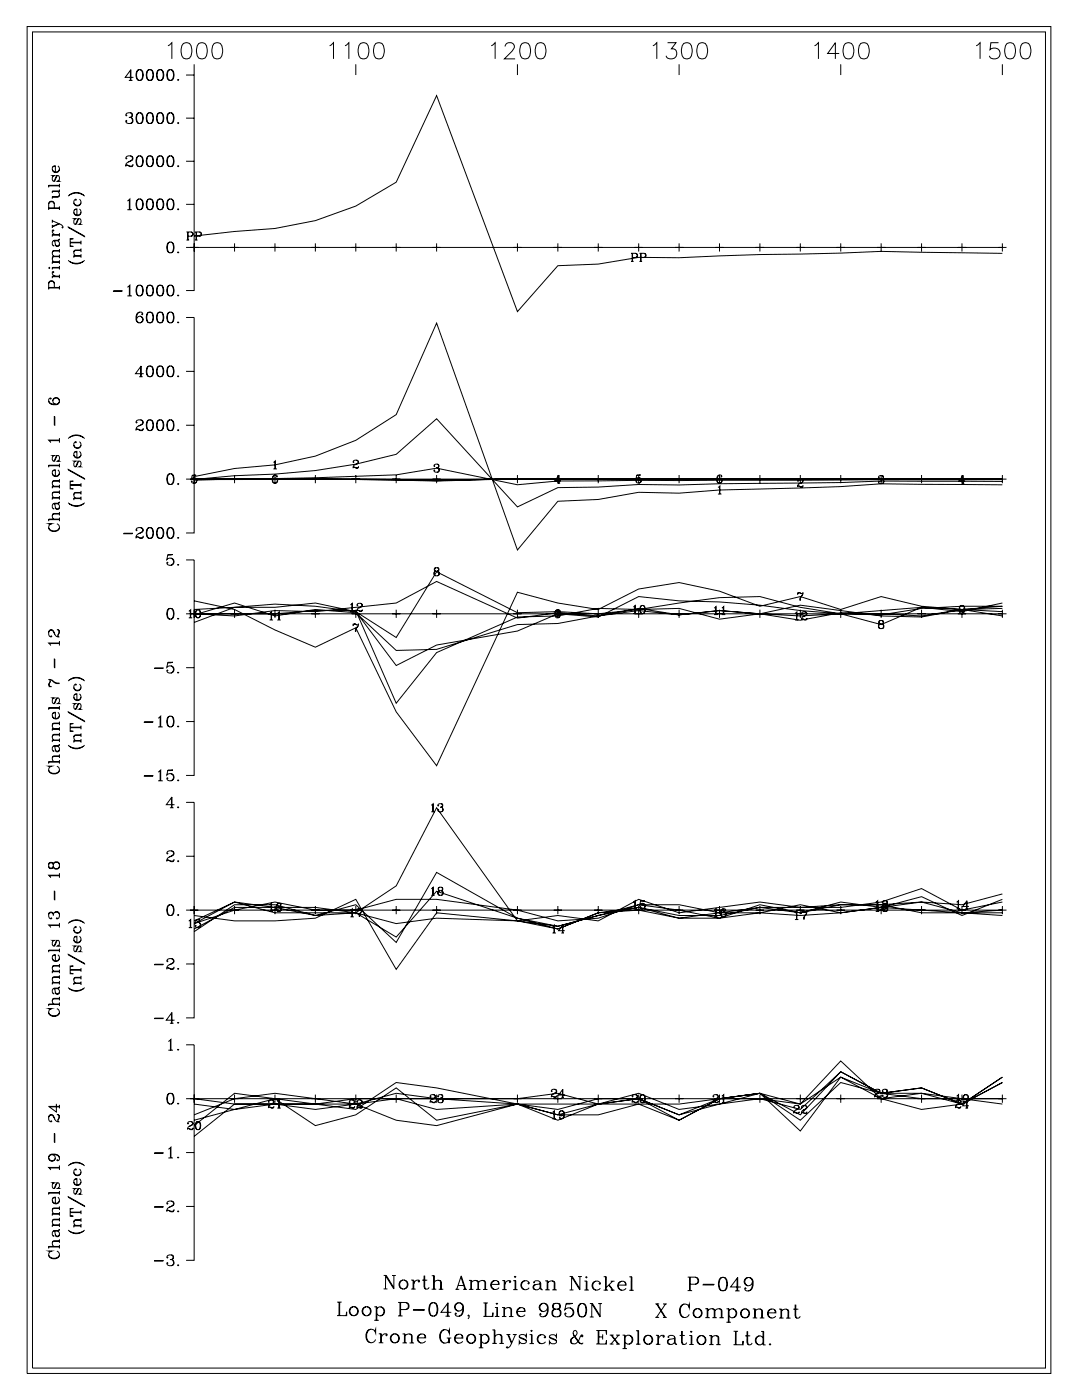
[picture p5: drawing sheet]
<svg xmlns="http://www.w3.org/2000/svg" width="215mm" height="279mm" viewBox="0 0 215 279" stroke-linecap="round" stroke-linejoin="round" font-family="sans-serif">
<g fill="none" stroke="#000" stroke-width=".2">
<path d="M5.4 5.3h204v268.5h-204zM6.5 6.4h201.9v266.3h-201.9zM25.7 16h.7M26 14.1v1.9M26.6 15.4h-1.6l1.1-1.5v2.1M27.7 13.9a1.16 1.16 0 0 0-.5 1.7 .66 .66 0 0 0 .6 .4 .66 .66 0 0 0 .6-.4 1.71 1.71 0 0 0-.2-1.6 .58 .58 0 0 0-.9 .3 1.25 1.25 0 0 0 .4 1.7M27.9 13.9a1.38 1.38 0 0 1 0 2.1M29.8 13.9a.97 .97 0 0 0-.6 1.2l.1 .5a.67 .67 0 0 0 .6 .4 .67 .67 0 0 0 .6-.4 1.82 1.82 0 0 0-.2-1.6 .58 .58 0 0 0-.9 .3 1.26 1.26 0 0 0 .4 1.7M30 13.9a1.36 1.36 0 0 1 0 2.1M31.8 13.9a1.16 1.16 0 0 0-.5 1.7 .66 .66 0 0 0 .6 .4 .66 .66 0 0 0 .6-.4 1.71 1.71 0 0 0-.2-1.6 .58 .58 0 0 0-.9 .3 1.25 1.25 0 0 0 .4 1.7M32 13.9a1.38 1.38 0 0 1 0 2.1M33.5 9.1l.7-.6v3.2"/>
<path d="M33.9 13.9a.97 .97 0 0 0-.7 1.2l.1 .5a.67 .67 0 0 0 .7 .4 .67 .67 0 0 0 .6-.4 1.82 1.82 0 0 0-.2-1.6 .58 .58 0 0 0-.9 .3 1.26 1.26 0 0 0 .4 1.7M34.1 13.9a1.36 1.36 0 0 1 0 2.1M35.5 15.8l.1 .1-.1 .1zM36.5 8.7a1.05 1.05 0 0 1 1.6 .4 2.68 2.68 0 0 1-.3 2.5 1.06 1.06 0 0 1-1.6-.5 2.69 2.69 0 0 1 .3-2.4zM37.1 15h1.6M38.7 15v42.9h-1.6M38.7 12.8v2.2M39.6 8.7a1.05 1.05 0 0 1 1.6 .4 2.69 2.69 0 0 1-.4 2.5 1.06 1.06 0 0 1-1.5-.5 2.68 2.68 0 0 1 .3-2.4zM42.7 8.7a1.05 1.05 0 0 1 1.5 .4 2.63 2.63 0 0 1-.3 2.5 1.05 1.05 0 0 1-1.5-.5 2.71 2.71 0 0 1 .3-2.4zM65.7 9.1l.8-.6v3.2M68.8 9.1l.7-.6v3.2M70.9 12.8v2.2"/>
<path d="M71.8 8.7a1.05 1.05 0 0 1 1.6 .4 2.68 2.68 0 0 1-.3 2.5 1.06 1.06 0 0 1-1.6-.5 2.68 2.68 0 0 1 .3-2.4zM74.9 8.7a1.05 1.05 0 0 1 1.5 .4 2.63 2.63 0 0 1-.3 2.5 1.06 1.06 0 0 1-1.5-.5 2.73 2.73 0 0 1 .3-2.4zM97.9 9.1l.8-.6v3.2M100.7 9.3a.84 .84 0 0 1 .6-.8h.6a.79 .79 0 0 1 .5 1.2l-1.9 2h2.2M103.1 12.8v2.2M104 8.7a1.05 1.05 0 0 1 1.6 .4 2.68 2.68 0 0 1-.3 2.5 1.06 1.06 0 0 1-1.6-.5 2.68 2.68 0 0 1 .3-2.4zM107.1 8.7a1.05 1.05 0 0 1 1.5 .4 2.63 2.63 0 0 1-.3 2.5 1.06 1.06 0 0 1-1.5-.5 2.73 2.73 0 0 1 .3-2.4zM130.1 9.1l.8-.6v3.2M133 8.5h1.7l-.9 1.2a1.03 1.03 0 0 1 1.1 1.2 1.03 1.03 0 0 1-1.4 .8l-.5-.1-.3-.5M135.3 12.8v2.2M136.3 8.7a1.05 1.05 0 0 1 1.5 .4 2.68 2.68 0 0 1-.3 2.5 1.06 1.06 0 0 1-1.5-.5 2.68 2.68 0 0 1 .3-2.4zM139.3 8.7a1.05 1.05 0 0 1 1.6 .4 2.63 2.63 0 0 1-.3 2.5 1.06 1.06 0 0 1-1.6-.5 2.73 2.73 0 0 1 .3-2.4z"/>
<path d="M162.3 9.1l.8-.6v3.2M167.2 10.7h-2.3l1.6-2.2v3.2M167.6 12.8v2.2M168.5 8.7a1.05 1.05 0 0 1 1.5 .4 2.68 2.68 0 0 1-.3 2.5 1.06 1.06 0 0 1-1.5-.5 2.68 2.68 0 0 1 .3-2.4zM171.5 8.7a1.05 1.05 0 0 1 1.6 .4 2.63 2.63 0 0 1-.3 2.5 1.06 1.06 0 0 1-1.6-.5 2.73 2.73 0 0 1 .3-2.4zM194.6 9.1l.7-.6v3.2M199 8.5h-1.5l-.2 1.4a1.14 1.14 0 0 1 1.7 0 1.14 1.14 0 0 1-.2 1.7 1.14 1.14 0 0 1-1.6-.5M199.8 12.8v2.2M200.7 8.7a1.05 1.05 0 0 1 1.5 .4 2.68 2.68 0 0 1-.3 2.5 1.06 1.06 0 0 1-1.5-.5 2.68 2.68 0 0 1 .3-2.4zM203.8 8.7a1.05 1.05 0 0 1 1.5 .4 2.63 2.63 0 0 1-.3 2.5 1.06 1.06 0 0 1-1.5-.5 2.73 2.73 0 0 1 .3-2.4zM9.7 37h2.1M10.4 33.8a.75 .75 0 0 0 .7 .5 .75 .75 0 0 0 .7-.5"/>
<path d="M11 33.2l-.5 .1M11.4 35l-.5 1h-.4a.7 .7 0 0 1 .1-.9l.2-.1h-.4l.2 .1M11.5 38.2a.66 .66 0 0 1 0 1.1h-1.1M11.5 33.1a.72 .72 0 0 1 .2 1 .72 .72 0 0 1-1.1 0 .72 .72 0 0 1 .2-1h.2v1.2M11.6 36l.2 .1h-.4l.4-.4v-.4l-.2-.3h-.3l-.6 1.1M11.8 38.9l-.3 .3h-1.1v.4M11.8 36.6v.8M11.8 37.8v.4h-1.4M11.8 38.1h-1.4v.4M11.8 36.9h-2.1v.5M13.6 39.1a2.2 2.2 0 0 1 3.3 0M13.8 38.9l.4-.2a2.57 2.57 0 0 1 2.5 .2"/>
<path d="M15.8 39.7a.72 .72 0 0 1 .2 1.1 .72 .72 0 0 1-1.1 0 .72 .72 0 0 1 .2-1.1v.2l-.1-.1M25.2 31.5l.1 .1h-.2a.73 .73 0 0 1 .7-.6 .73 .73 0 0 1 .7 .7l-.4 .4a1.06 1.06 0 0 0-1 1.1M25.2 22.9l.1 .1-.1 .1v-.4a.86 .86 0 0 1 1.2 .1l-.1 .5-.6 .1M25.8 39.8v2M26 31.1l.2 .1a.48 .48 0 0 1 .1 .7l-.7 .4M26 22.5l.3 .3-.1 .5-.2 .1a.62 .62 0 0 1 .5 .6 .62 .62 0 0 1-.5 .6l-.7-.1-.2-.3 .1-.2 .1 .1-.1 .1M26.3 23.6a.65 .65 0 0 1-.3 1M26.5 32.9l-.3 .2-.8-.2-.3 .1M26.5 32.7l-.2 .5h-.4l-.5-.3M27.7 39.7a1.16 1.16 0 0 0-.5 1.7 .66 .66 0 0 0 .6 .4 .66 .66 0 0 0 .6-.4 1.72 1.72 0 0 0-.2-1.6 .58 .58 0 0 0-.9 .3 1.25 1.25 0 0 0 .4 1.7M27.7 31.1a1.15 1.15 0 0 0-.5 1.7 .66 .66 0 0 0 .6 .4 .66 .66 0 0 0 .6-.4 1.71 1.71 0 0 0-.2-1.6 .58 .58 0 0 0-.9 .3 1.25 1.25 0 0 0 .4 1.7M27.7 22.5a1.15 1.15 0 0 0-.5 1.7 .66 .66 0 0 0 .6 .4 .66 .66 0 0 0 .6-.4 1.71 1.71 0 0 0-.2-1.6 .58 .58 0 0 0-.9 .3 1.25 1.25 0 0 0 .4 1.7"/>
<path d="M27.9 39.7a1.38 1.38 0 0 1 0 2.1M27.9 31.1a1.38 1.38 0 0 1 0 2.1M27.9 22.5a1.38 1.38 0 0 1 0 2.1M29.8 39.7a.97 .97 0 0 0-.6 1.2l.1 .5a.67 .67 0 0 0 .6 .4 .67 .67 0 0 0 .6-.4 1.83 1.83 0 0 0-.2-1.6 .58 .58 0 0 0-.9 .3 1.26 1.26 0 0 0 .4 1.7M29.8 31.1a.97 .97 0 0 0-.6 1.2l.1 .5a.67 .67 0 0 0 .6 .4 .67 .67 0 0 0 .6-.4 1.82 1.82 0 0 0-.2-1.6 .58 .58 0 0 0-.9 .3 1.26 1.26 0 0 0 .4 1.7M29.8 22.5a.97 .97 0 0 0-.6 1.2l.1 .5a.67 .67 0 0 0 .6 .4 .67 .67 0 0 0 .6-.4 1.82 1.82 0 0 0-.2-1.6 .58 .58 0 0 0-.9 .3 1.26 1.26 0 0 0 .4 1.7M30 39.7a1.36 1.36 0 0 1 0 2.1M30 31.1a1.36 1.36 0 0 1 0 2.1M30 22.5a1.36 1.36 0 0 1 0 2.1M31.8 39.7a1.16 1.16 0 0 0-.5 1.7 .66 .66 0 0 0 .6 .4 .66 .66 0 0 0 .6-.4 1.72 1.72 0 0 0-.2-1.6 .58 .58 0 0 0-.9 .3 1.25 1.25 0 0 0 .4 1.7M31.8 31.1a1.15 1.15 0 0 0-.5 1.7 .66 .66 0 0 0 .6 .4 .66 .66 0 0 0 .6-.4 1.71 1.71 0 0 0-.2-1.6 .58 .58 0 0 0-.9 .3 1.25 1.25 0 0 0 .4 1.7M31.8 22.5a1.15 1.15 0 0 0-.5 1.7 .66 .66 0 0 0 .6 .4 .66 .66 0 0 0 .6-.4 1.71 1.71 0 0 0-.2-1.6 .58 .58 0 0 0-.9 .3 1.25 1.25 0 0 0 .4 1.7"/>
<path d="M32 39.7a1.38 1.38 0 0 1 0 2.1M32 31.1a1.38 1.38 0 0 1 0 2.1M32 22.5a1.38 1.38 0 0 1 0 2.1M33.9 39.7a.97 .97 0 0 0-.7 1.2l.1 .5a.67 .67 0 0 0 .7 .4 .67 .67 0 0 0 .6-.4 1.83 1.83 0 0 0-.2-1.6 .58 .58 0 0 0-.9 .3 1.26 1.26 0 0 0 .4 1.7M33.9 31.1a.97 .97 0 0 0-.7 1.2l.1 .5a.67 .67 0 0 0 .7 .4 .67 .67 0 0 0 .6-.4 1.82 1.82 0 0 0-.2-1.6 .58 .58 0 0 0-.9 .3 1.26 1.26 0 0 0 .4 1.7M33.9 22.5a.97 .97 0 0 0-.7 1.2l.1 .5a.67 .67 0 0 0 .7 .4 .67 .67 0 0 0 .6-.4 1.82 1.82 0 0 0-.2-1.6 .58 .58 0 0 0-.9 .3 1.26 1.26 0 0 0 .4 1.7M34.1 39.7a1.36 1.36 0 0 1 0 2.1M34.1 31.1a1.35 1.35 0 0 1 0 2.1M34.1 22.5a1.35 1.35 0 0 1 0 2.1M35.5 33l.1 .1-.1 .1zM35.5 24.4l.1 .1-.1 .1zM37.1 32.1h1.6"/>
<path d="M37.1 23.5h1.6M9.7 56.5a.58 .58 0 0 1 .6-.4 .58 .58 0 0 1 .5 .4M9.7 40.6a.58 .58 0 0 1 .6-.4 .58 .58 0 0 1 .5 .4M9.7 57.4h2.1M9.7 57.3h2.1M9.7 41.5h2.1M9.7 41.4h2.1M9.8 53.3v.2l-.1-.1zM10.4 44l1.4 .6a.84 .84 0 0 1 .8 .7l-.1 .1v-.2M10.4 55.1h1.4M10.4 43.8v.6M10.4 44.8v.6"/>
<path d="M10.4 53.4h1.4M10.4 52.3h1.4M10.4 46.9h1.4M10.5 54.2l.1 .1 .1-.1-.2-.1a.59 .59 0 0 0 0 .6 .59 .59 0 0 0 .5 .3M10.5 45.9h.2l-.2-.1a.59 .59 0 0 0 .5 1M10.8 57.3v-.8a.56 .56 0 0 0-.5-.6 .56 .56 0 0 0-.6 .6v1.2M10.8 48l.3 1 .4 .1a.65 .65 0 0 0 0-1.1M10.8 41.4v-.8a.56 .56 0 0 0-.5-.5 .56 .56 0 0 0-.6 .5v1.3M11 48.7a.42 .42 0 0 0 .4 .3 .42 .42 0 0 0 .4-.3M11.6 44.6l-1.2 .5M11.8 51.1h-1.1a.66 .66 0 0 0 0 1.1M11.8 51.2h-1.1l-.3 .3"/>
<path d="M11.8 49.9h-1.1a.66 .66 0 0 0 0 1.2M11.8 50h-1.1l-.3 .3M11.8 47.7l-.3 .2-.9 .1a.7 .7 0 0 0-.1 .9l.2 .1-.1-.1M11.8 47.6l-.1 .3-.2 .1h-.9M11.8 41.1v.8M11.8 46.5v.7M11.8 49.6v.7M11.8 50.7v.8M11.8 51.9v.7M11.8 53v.7M11.8 54.7v.8M11.8 57v.7"/>
<path d="M11.8 55h-1.4v.5M11.8 46.8h-1.4v.4M11.8 52.2h-1.4v.4M11.8 53.3h-1.4v.4M11.8 44.6l-1.4 .6M13.6 51.9a2.2 2.2 0 0 0 3.3 0M13.6 45.2l3.3 2zM13.8 52.1l.4 .2a2.67 2.67 0 0 0 2.5-.2M14 47.7l.6-.1h-.6v1.5h.6l-.6-.1M14 48.4h2.1M14 48.3h2.1M14.7 42.4a.75 .75 0 0 0 .7 .5 .75 .75 0 0 0 .7-.5"/>
<path d="M14.7 40.4a.75 .75 0 0 0 .7 .5 .75 .75 0 0 0 .7-.5M14.7 51.1h1.4M15.3 41.8l-.5 .1M15.7 43.6l-.5 1h-.4a.7 .7 0 0 1 .1-.9l.2-.1h-.4l.2 .1M15.8 41.7a.72 .72 0 0 1 .2 1 .72 .72 0 0 1-1.1 0 .72 .72 0 0 1 .2-1h.2v1.2M15.9 44.6l.2 .1h-.4l.4-.4v-.4l-.2-.3h-.3l-.6 1.1M16.1 49.8h-1.1a.65 .65 0 0 0 0 1.2M16.1 49.9h-1.1l-.3 .3M16.1 51h-1.4v.4M16.1 48v.7M16.1 49.5v.7M16.1 50.7v.7"/>
<path d="M22.6 58l1.7 .1zM25.4 57.2l.5-.4v2.2M25.4 40.1l.5-.4v2.1M25.4 59h.9M25.4 41.8h.9M25.8 56.9v2.1M27.7 56.8a1.16 1.16 0 0 0-.5 1.8 .66 .66 0 0 0 .6 .4 .66 .66 0 0 0 .6-.4 1.71 1.71 0 0 0-.2-1.7 .58 .58 0 0 0-.9 .3 1.25 1.25 0 0 0 .4 1.8M27.9 56.8a1.38 1.38 0 0 1 0 2.2M29.8 56.8a.97 .97 0 0 0-.6 1.3l.1 .5a.67 .67 0 0 0 .6 .4 .67 .67 0 0 0 .6-.4 1.82 1.82 0 0 0-.2-1.7 .58 .58 0 0 0-.9 .3 1.26 1.26 0 0 0 .4 1.8M30 56.8a1.36 1.36 0 0 1 0 2.2M31.8 56.8a1.16 1.16 0 0 0-.5 1.8 .66 .66 0 0 0 .6 .4 .66 .66 0 0 0 .6-.4 1.71 1.71 0 0 0-.2-1.7 .58 .58 0 0 0-.9 .3 1.25 1.25 0 0 0 .4 1.8M32 56.8a1.38 1.38 0 0 1 0 2.2"/>
<path d="M33.9 56.8a.97 .97 0 0 0-.7 1.3l.1 .5a.67 .67 0 0 0 .7 .4 .67 .67 0 0 0 .6-.4 1.82 1.82 0 0 0-.2-1.7 .58 .58 0 0 0-.9 .3 1.26 1.26 0 0 0 .4 1.8M33.9 48.2a.97 .97 0 0 0-.7 1.3l.1 .5a.67 .67 0 0 0 .7 .4 .67 .67 0 0 0 .6-.4 1.82 1.82 0 0 0-.2-1.6 .58 .58 0 0 0-.9 .3 1.26 1.26 0 0 0 .4 1.7M34.1 56.8a1.36 1.36 0 0 1 0 2.2M34.1 48.2a1.36 1.36 0 0 1 0 2.2M35.4 50.3h.2l-.1 .1zM35.5 58.8l.1 .1-.1 .1zM35.5 41.6l.1 .1-.1 .1zM37.1 49.3h2.4M37.1 40.7h1.6M37.2 46.2h.9a.42 .42 0 0 1 .4 .5 .42 .42 0 0 1-.4 .4h-.6M37.2 47.8h.5M37.4 46.2v1.6"/>
<path d="M37.5 46.2v1.6M38.1 46.2l.3 .3-.1 .4-.2 .2M38.7 47l8-.9 8.1-.6 8.1-1.5 8-2.9 8.1-4.8 8-17.2 16.1 43 8.1-9.1 8-.4 8.1-1.3 8 .1a751.5 751.5 0 0 1 32.3-1l8-.3 24.2 .4M38.7 49.3h161.1M38.7 48.5v1.6M38.8 46.2h1a.42 .42 0 0 1 .4 .5 .42 .42 0 0 1-.4 .4h-.6M38.8 47.8h.6M39.1 46.2v1.6M39.2 46.2v1.6M39.8 46.2l.3 .3-.1 .4-.2 .2M45.9 49.3h1.7M46.7 48.5v1.6"/>
<path d="M54 49.3h1.6M54.8 48.5v1.6M62 49.3h1.7M62.9 48.5v1.6M70.1 49.3h1.6M70.9 48.5v1.6M78.1 49.3h1.7M79 48.5v1.6M86.2 49.3h1.6M87 48.5v1.6M102.3 49.3h1.6M103.1 48.5v1.6"/>
<path d="M110.4 49.3h1.6M111.2 48.5v1.6M118.4 49.3h1.7M119.2 48.5v1.6M125.8 50.5h.9a.42 .42 0 0 1 .4 .4 .42 .42 0 0 1-.4 .4h-.6M125.8 52.1h.5M126 50.5v1.6M126.1 50.5v1.6M126.5 49.3h1.6M126.7 50.5l.3 .3-.1 .4-.2 .1M127.3 48.5v1.6M127.4 50.5h1a.42 .42 0 0 1 .4 .4 .42 .42 0 0 1-.4 .4h-.7"/>
<path d="M127.4 52.1h.6M127.7 50.5v1.6M128.4 50.5l.3 .3-.1 .4-.2 .1M134.5 49.3h1.7M135.3 48.5v1.6M142.6 49.3h1.6M143.4 48.5v1.6M150.6 49.3h1.7M151.4 48.5v1.6M158.7 49.3h1.6M159.5 48.5v1.6M166.7 49.3h1.7"/>
<path d="M167.6 48.5v1.6M174.8 49.3h1.6M175.6 48.5v1.6M182.8 49.3h1.7M183.7 48.5v1.6M190.9 49.3h1.6M191.7 48.5v1.6M199 49.3h1.6M199.8 48.5v1.6M9.7 79.9a1.28 1.28 0 0 0 2.1 .2M10 79.4h.2l-.2-.1a.75 .75 0 0 0-.2 1 .75 .75 0 0 0 .8 .4h.6a.7 .7 0 0 0 .7-.7 .7 .7 0 0 0-.7-.7 .7 .7 0 0 0-.7 .6l.1 .4 .5 .3M10.5 79.9a.69 .69 0 0 1 .7-.6 .69 .69 0 0 1 .6 .6"/>
<path d="M27.7 75.1h.7M27.8 62.2a1.29 1.29 0 0 0-.1 2.2M27.9 63a.69 .69 0 0 1 .5 .7 .69 .69 0 0 1-.5 .7M28 73.1v2M28.3 62.5l-.1 .1 .1 .1 .1-.2a.67 .67 0 0 0-.6-.3 .67 .67 0 0 0-.6 .5 1.1 1.1 0 0 0 .5 1.7 .67 .67 0 0 0 .8-.6 .67 .67 0 0 0-.5-.8 .67 .67 0 0 0-.8 .6M28.6 74.5h-1.6l1.1-1.6v2.2M29.8 72.9a.97 .97 0 0 0-.6 1.3l.1 .5a.67 .67 0 0 0 .6 .4 .67 .67 0 0 0 .6-.4 1.82 1.82 0 0 0-.2-1.6 .58 .58 0 0 0-.9 .3 1.26 1.26 0 0 0 .4 1.7M29.8 62.2a.97 .97 0 0 0-.6 1.2l.1 .5a.67 .67 0 0 0 .6 .5 .67 .67 0 0 0 .6-.5 1.82 1.82 0 0 0-.2-1.6 .58 .58 0 0 0-.9 .3 1.26 1.26 0 0 0 .4 1.8M30 72.9a1.36 1.36 0 0 1 0 2.2M30 62.2a1.36 1.36 0 0 1 0 2.2M31.8 72.9a1.16 1.16 0 0 0-.5 1.8 .66 .66 0 0 0 .6 .4 .66 .66 0 0 0 .6-.4 1.71 1.71 0 0 0-.2-1.6 .58 .58 0 0 0-.9 .3 1.25 1.25 0 0 0 .4 1.7M31.8 62.2a1.16 1.16 0 0 0-.5 1.7 .66 .66 0 0 0 .6 .5 .66 .66 0 0 0 .6-.5 1.71 1.71 0 0 0-.2-1.6 .58 .58 0 0 0-.9 .3 1.25 1.25 0 0 0 .4 1.8"/>
<path d="M32 72.9a1.38 1.38 0 0 1 0 2.2M32 62.2a1.38 1.38 0 0 1 0 2.2M33.9 72.9a.97 .97 0 0 0-.7 1.3l.1 .5a.67 .67 0 0 0 .7 .4 .67 .67 0 0 0 .6-.4 1.82 1.82 0 0 0-.2-1.6 .58 .58 0 0 0-.9 .3 1.26 1.26 0 0 0 .4 1.7M33.9 62.2a.97 .97 0 0 0-.7 1.2l.1 .5a.67 .67 0 0 0 .7 .5 .67 .67 0 0 0 .6-.5 1.82 1.82 0 0 0-.2-1.6 .58 .58 0 0 0-.9 .3 1.26 1.26 0 0 0 .4 1.8M34.1 72.9a1.36 1.36 0 0 1 0 2.2M34.1 62.2a1.36 1.36 0 0 1 0 2.2M35.5 74.9l.1 .1-.1 .1zM35.5 64.1l.1 .1-.1 .2zM37.1 63.3h1.6v42.9h-1.6M37.1 74h1.6M9.7 92.8h2.1M9.8 87.8h2"/>
<path d="M10.4 94.4a.75 .75 0 0 0 .7 .5 .75 .75 0 0 0 .7-.5M10.4 99.3h1.4M10.4 97h1.4M10.8 83l.1 1.8zM11 93.8l-.5 .1M11.4 90.8l-.5 1-.3 .1a.7 .7 0 0 1-.1-.9l.3-.2h-.4l.2 .1M11.5 93.7a.72 .72 0 0 1 .2 1 .72 .72 0 0 1-1.1 0 .72 .72 0 0 1 .2-1h.2v1.2M11.6 91.8l.2 .1h-.4l.4-.4v-.4l-.2-.3h-.3l-.6 1.1M11.8 100l-.1 .3-.2 .1h-.9M11.8 98.1h-1.1a.66 .66 0 0 0 0 1.1M11.8 98.2h-1.1l-.3 .3M11.8 95.8h-1.1a.65 .65 0 0 0 0 1.1"/>
<path d="M11.8 95.9h-1.1l-.3 .3M11.8 87.7h-2.1l.4 .5M11.8 87.3v.9M11.8 92.4v.7M11.8 95.5v.7M11.8 96.6v.7M11.8 97.8v.7M11.8 98.9v.7M11.8 96.9h-1.4v.4M11.8 99.2h-1.4v.4M11.8 92.7h-2.1v.4M13.6 93.6l3.3 1.9z"/>
<path d="M13.6 87.4a2.2 2.2 0 0 1 3.3 0M13.8 87.2l.4-.2a2.56 2.56 0 0 1 2.5 .2M14 96l.6-.1h-.6v1.5h.6l-.6-.1M14 96.7h2.1M14 96.6h2.1M14.7 90.7a.75 .75 0 0 0 .7 .5 .75 .75 0 0 0 .7-.5M14.7 88.7a.75 .75 0 0 0 .7 .6 .75 .75 0 0 0 .7-.6M14.7 99.4h1.4M15.3 90.1l-.5 .1M15.7 91.9l-.5 1h-.4a.7 .7 0 0 1 .1-.9l.2-.1h-.4l.2 .1M15.8 90a.72 .72 0 0 1 .2 1.1 .72 .72 0 0 1-1.1 0 .72 .72 0 0 1 .2-1.1h.2v1.2M15.8 88a.72 .72 0 0 1 .2 1.1 .72 .72 0 0 1-1.1 0 .72 .72 0 0 1 .2-1.1v.2l-.1-.1"/>
<path d="M15.9 92.9l.2 .1h-.4l.4-.4v-.4l-.2-.3h-.3l-.6 1.1M16.1 98.2h-1.1a.65 .65 0 0 0 0 1.1M16.1 98.3h-1.1l-.3 .3M16.1 99.3h-1.4v.4M16.1 96.3v.7M16.1 97.8v.8M16.1 99v.7M27.2 84.1v.2l-.1-.1a.74 .74 0 0 1 .8-.5 .74 .74 0 0 1 .6 .6l-.4 .4a1.06 1.06 0 0 0-1 1.1M28 83.7l.2 .1a.49 .49 0 0 1 .1 .7l-.7 .4M28.5 85.5l-.3 .2-.8-.2-.3 .1M28.5 85.3l-.2 .5h-.4l-.5-.3M29.8 83.7a.97 .97 0 0 0-.6 1.2l.1 .5a.67 .67 0 0 0 .6 .4 .67 .67 0 0 0 .6-.4 1.82 1.82 0 0 0-.2-1.6 .58 .58 0 0 0-.9 .3 1.26 1.26 0 0 0 .4 1.7"/>
<path d="M30 83.7a1.36 1.36 0 0 1 0 2.1M31.8 83.7a1.16 1.16 0 0 0-.5 1.7 .66 .66 0 0 0 .6 .4 .66 .66 0 0 0 .6-.4 1.71 1.71 0 0 0-.2-1.6 .58 .58 0 0 0-.9 .3 1.25 1.25 0 0 0 .4 1.7M32 83.7a1.38 1.38 0 0 1 0 2.1M33.9 94.4a.97 .97 0 0 0-.7 1.2l.1 .6a.67 .67 0 0 0 .7 .4 .67 .67 0 0 0 .6-.4 1.82 1.82 0 0 0-.2-1.7 .58 .58 0 0 0-.9 .3 1.26 1.26 0 0 0 .4 1.8M33.9 83.7a.97 .97 0 0 0-.7 1.2l.1 .5a.67 .67 0 0 0 .7 .4 .67 .67 0 0 0 .6-.4 1.82 1.82 0 0 0-.2-1.6 .58 .58 0 0 0-.9 .3 1.26 1.26 0 0 0 .4 1.7M34.1 94.4a1.36 1.36 0 0 1 0 2.2M34.1 83.7a1.36 1.36 0 0 1 0 2.1M35.5 96.4l.1 .1-.1 .1zM35.5 85.6l.1 .1-.1 .1zM37.1 95.5h2.4M37.1 84.8h1.6M38.3 94.8l.8-.1h-.8l-.1 .8a.58 .58 0 0 1 .8-.2 .58 .58 0 0 1 0 .9 .58 .58 0 0 1-.8-.2v-.1v.1"/>
<path d="M38.7 95l8-1.6 8.1-.7 8.1-1.8 8-3.1 8.1-5.2 8-18.2 16.1 45.2 8.1-9.7 8-.3 8.1-1.5 8 .2 8.1-.6a594.6 594.6 0 0 0 32.2-1.3l24.2 .2M38.7 95.5h161.1l-96.7-.1-16.1 .4-16.1-.2zM38.7 95.6l8-.8a121.3 121.3 0 0 0 32.3-4.2l8-7.1 16.1 17.5 8.1-3.8 8-.1 8.1-.5 8 .1 8.1-.3 24.2-.2 8-.3 24.2 .1M38.7 94.7v1.6M38.8 95.2l.1 .1a.56 .56 0 0 1 .3 .6 .56 .56 0 0 1-.4 .4M45.9 95.5h1.7M46.7 94.7v1.6M54 95.5h1.6M54.5 92.2l.4-.3v1.6M54.5 93.5h.7M54.8 94.7a.97 .97 0 0 0-.1 1.6M54.8 91.9v1.6"/>
<path d="M54.8 94.7v1.6M54.9 95.3l.4 .5-.1 .3-.3 .2M55.2 94.9v.2l.1-.2a.56 .56 0 0 0-.7-.1 .56 .56 0 0 0-.3 .6v.4a.52 .52 0 0 0 .5 .6 .52 .52 0 0 0 .5-.7 .52 .52 0 0 0-.7-.3l-.3 .4M62 95.5h1.7M62.9 94.7v1.6M70.1 95.5h1.6M70.4 92l.1 .1h-.1a.55 .55 0 0 1 .5-.4 .55 .55 0 0 1 .5 .5l-.3 .3a.78 .78 0 0 0-.7 .8M70.9 94.7v1.6M71.1 91.7l.2 .2 .1 .3-.6 .4M71.4 93.1l-.2 .1h-.8M71.4 92.9l-.1 .4-.7-.2M78.1 95.5h1.7"/>
<path d="M79 94.7v1.6M86.2 95.5h1.6M86.6 92.8v.1h-.1a.51 .51 0 0 1 .5-.4 .51 .51 0 0 1 .5 .5l-.1 .1-.5 .1M87 94.7v1.6M87.2 92.5a.39 .39 0 0 1 .1 .6l-.1 .1 .1 .1a.44 .44 0 0 1 .3 .5 .44 .44 0 0 1-.4 .3l-.6-.1-.1-.2 .1-.1v.1M87.4 93.4l.1 .4-.3 .3M102.3 95.5h1.6M103.1 94.7v1.6M110.4 95.5h1.6M111.1 96.3h.5M111.2 94.7v1.6M111.3 94.9v1.4"/>
<path d="M111.8 95.8h-1.2l.8-1.1v1.6M118.4 95.5h1.7M119.2 94.7v1.6M126.5 95.5h1.6M126.9 94.8l.8-.1h-.8l-.2 .7a.57 .57 0 0 1 .9-.2 .57 .57 0 0 1 0 .9 .57 .57 0 0 1-.9-.2h.2l-.1 .1M127.3 94.7v1.6M127.4 95.2l.1 .1a.55 .55 0 0 1 .2 .5 .55 .55 0 0 1-.3 .5M134.5 95.5h1.7M135.3 94.7v1.6M142.6 95.5h1.6M143.1 97.2l.4-.3v1.6M143.1 98.5h.7"/>
<path d="M143.3 96.3a.97 .97 0 0 1 .1-1.6v1.6M143.4 96.9v1.6M143.5 95.3l.4 .5-.1 .3-.3 .2M143.8 94.9v.2l.1-.2a.56 .56 0 0 0-.7-.2 .56 .56 0 0 0-.3 .7v.4a.52 .52 0 0 0 .5 .6 .52 .52 0 0 0 .5-.7 .52 .52 0 0 0-.7-.3l-.3 .4M150.6 95.5h1.7M151.4 94.7v1.6M158.7 95.5h1.6M159 95.8l.1 .1h-.1a.55 .55 0 0 1 .5-.4 .55 .55 0 0 1 .5 .4l-.3 .3a.78 .78 0 0 0-.7 .9M159.5 94.7v1.6M159.7 95.5l.3 .3a.6 .6 0 0 1-.6 .6M160 96.9l-.2 .1-.8-.1M160 96.7l-.1 .4-.7-.2"/>
<path d="M166.7 95.5h1.7M167.6 94.7v1.6M174.8 95.5h1.6M175.1 95.1l.1 .1h-.1a.51 .51 0 0 1 .5-.4 .51 .51 0 0 1 .5 .4l-.1 .2-.5 .1M175.6 94.7v1.6M175.8 94.8l.2 .2-.1 .4-.1 .1 .1 .1a.44 .44 0 0 1 .3 .4 .44 .44 0 0 1-.4 .4l-.6-.1-.1-.2v-.2v.2M176 95.6l.1 .5-.3 .3M182.8 95.5h1.7M183.7 94.7v1.6M190.9 95.5h1.6M191.6 96.3h.6M191.7 94.7v1.6"/>
<path d="M191.9 94.9v1.4M192.3 95.9h-1.2l.8-1.2v1.6M199 95.5h1.6M199.8 95.6l-88.6 .3-8.1 .7-16.1-3.3-8 1.3a800.3 800.3 0 0 1-32.3 .9l-8 .2M199.8 95.5l-96.7-.1-16.1 .5a1655.1 1655.1 0 0 0-48.3-.3M199.8 94.7v1.6M9.7 105.2a1.22 1.22 0 0 0 2.1 0M9.7 103.6h2.1M10.8 100.4l.3 1 .4 .1a.64 .64 0 0 0 0-1.1M11 101.1a.42 .42 0 0 0 .4 .3 .42 .42 0 0 0 .4-.3M11.3 104.4a.79 .79 0 0 1 .5 .9 .79 .79 0 0 1-.8 .6 .94 .94 0 0 1-1-.2 .94 .94 0 0 1-.2-1l.2-.2-.3-.1h.6l-.3 .1M11.8 102.3h-1.1a.66 .66 0 0 0 0 1.2"/>
<path d="M11.8 102.5h-1.1l-.3 .3M11.8 100.1l-.3 .2-.9 .1a.7 .7 0 0 0-.1 .9l.2 .1-.1-.1M11.8 102v.8M11.8 103.2v.7M11.8 103.5h-2.1v.4M13.6 100.2a2.2 2.2 0 0 0 3.3 0M13.8 100.4l.4 .2a2.67 2.67 0 0 0 2.5-.2M24.7 106.3l1.7 .1zM27.2 105.6v.2l-.1-.1a.74 .74 0 0 1 .8-.6 .74 .74 0 0 1 .6 .7l-.4 .4a1.07 1.07 0 0 0-1 1.1M28 105.2l.2 .1a.49 .49 0 0 1 .1 .7l-.7 .4M28.5 107l-.3 .2-.8-.2-.3 .1M28.5 106.8l-.2 .5h-.4l-.5-.3"/>
<path d="M29.8 105.2a.97 .97 0 0 0-.6 1.2l.1 .5a.67 .67 0 0 0 .6 .4 .67 .67 0 0 0 .6-.4 1.82 1.82 0 0 0-.2-1.6 .58 .58 0 0 0-.9 .3 1.26 1.26 0 0 0 .4 1.7M30 105.2a1.36 1.36 0 0 1 0 2.1M31.8 105.2a1.16 1.16 0 0 0-.5 1.7 .66 .66 0 0 0 .6 .4 .66 .66 0 0 0 .6-.4 1.71 1.71 0 0 0-.2-1.6 .58 .58 0 0 0-.9 .3 1.25 1.25 0 0 0 .4 1.7M32 105.2a1.38 1.38 0 0 1 0 2.1M33.5 110.6l1-.1h-1l-.3 1a.77 .77 0 0 1 1.2-.2 .77 .77 0 0 1 0 1.2 .77 .77 0 0 1-1.2-.2l.1-.2 .2 .1-.2 .1M33.9 105.2a.97 .97 0 0 0-.7 1.2l.1 .5a.67 .67 0 0 0 .7 .4 .67 .67 0 0 0 .6-.4 1.82 1.82 0 0 0-.2-1.6 .58 .58 0 0 0-.9 .3 1.26 1.26 0 0 0 .4 1.7M34.1 105.2a1.36 1.36 0 0 1 0 2.1M34.1 111.2a.75 .75 0 0 1 .5 .8 .75 .75 0 0 1-.5 .7M35.5 107.1l.1 .1-.1 .1zM35.5 112.5l.1 .1-.1 .1zM37.1 111.6h1.6v43h-1.6M38.7 119.8l8 1.7 8.1 4.1 8.1 3.4 8-3.9 8.1 16.8 8 10.7 16.1-34.6 8.1 2.2 8 1.3 8.1-4.1 8-1.3 8.1 1.7 8 3 8.1-1.9 8.1 2.6 8-2.6 8.1 1.9 8 .7 8.1-.2"/>
<path d="M86.9 113.2h-.3v.4a.56 .56 0 0 0 .9 0v-.2a.56 .56 0 0 0-.8-.2l-.1 .4 .3 .2M86.9 113.8l-.4 .4a.53 .53 0 0 0 .6 .6 .53 .53 0 0 0 .3-.9l-.2-.1M86.9 113.8l-.3 .4v.4l.3 .2M87.2 113.2l.2 .2-.1 .4h-.1M87.2 113.8l.3 .4-.1 .4-.2 .2M159 118.4l.2-.3 .5 .2 .3-.2v.5a1.3 1.3 0 0 0-.5 1.1M159 118.1v.5M159 118.3l.4-.1 .3 .1M160 118.6a1.14 1.14 0 0 0-.6 1.1M9.7 126l.1-.2a.48 .48 0 0 1 .7-.1l.4 .7M9.7 136.9h.6M9.8 128.3h2"/>
<path d="M10 135.8l-.2 .6 .1 .4M10.1 126.8h.2l-.1 .2a.74 .74 0 0 1-.5-.8 .74 .74 0 0 1 .6-.7l.4 .4a1.07 1.07 0 0 0 1.1 1.1M10.3 135.5a1.54 1.54 0 0 0 1.5 .7M10.8 131.3l.1 1.8zM11.3 125.5l.5 .2v.4l-.3 .5M11.4 139.1l-.5 1-.3 .1a.7 .7 0 0 1-.1-.9l.3-.2h-.4l.2 .1M11.5 125.5l.2 .3-.2 .8 .1 .4M11.8 136.2a1.78 1.78 0 0 1-1.5-.7l-.6-.1 .3 .2-.3 1 .4 .3M11.8 128.2h-2.1l.4 .5M11.8 127.8v.9M13.6 135.7a2.2 2.2 0 0 1 3.3 0M13.8 135.5l.4-.2a2.56 2.56 0 0 1 2.5 .2"/>
<path d="M14.7 139a.75 .75 0 0 0 .7 .5 .75 .75 0 0 0 .7-.5M14.7 137.1a.75 .75 0 0 0 .7 .5 .75 .75 0 0 0 .7-.5M15.3 138.4l-.5 .1M15.8 138.3a.72 .72 0 0 1 .2 1.1 .72 .72 0 0 1-1.1 0 .72 .72 0 0 1 .2-1.1h.2v1.2M15.8 136.4a.72 .72 0 0 1 .2 1 .72 .72 0 0 1-1.1 0 .72 .72 0 0 1 .2-1v.2l-.1-.1M30.8 133.1l1.7 .1zM33.5 132.1l1-.1h-1l-.3 1a.77 .77 0 0 1 1.2-.2 .77 .77 0 0 1 0 1.2 .77 .77 0 0 1-1.2-.3l.1-.2 .2 .1-.2 .1M33.9 121.3a.97 .97 0 0 0-.7 1.2l.1 .5a.67 .67 0 0 0 .7 .4 .67 .67 0 0 0 .6-.4 1.82 1.82 0 0 0-.2-1.6 .58 .58 0 0 0-.9 .3 1.26 1.26 0 0 0 .4 1.7M34.1 132.7a.75 .75 0 0 1 .5 .7 .75 .75 0 0 1-.5 .8M34.1 121.3a1.36 1.36 0 0 1 0 2.1M35.5 133.9l.1 .1-.1 .2zM35.5 123.2l.1 .1-.1 .1z"/>
<path d="M37.1 122.3h2.4M37.1 133.1h1.6M37.6 121.8l.4-.3v1.6M37.6 123.1h.7M37.9 121.6v1.5M38.7 122.3h161.1M38.7 121.5l8-.4h8.1l8.1-.9 8 1.7 8.1 10.8 8-4.1 16.1-2.8 8.1-3.5 8 .7 8.1-4.1 8 .9 8.1 .2 8 .6 8.1 1.1 8.1 .6 16.1-1.2 8 .4 8.1 1.3M38.7 122.3l8 .5 8.1-1.1 8.1 .2 16.1-1.7 8-4.3 16.1 7.3 8.1-1.1 8 .7 8.1-1.5 8 1.3 8.1-.9 8 .6 8.1 .5 8.1-.5 8 .3 8.1-1.3 8-.5h8.1l-8.1 .7-8 1.3-8.1-.5-8-.2-8.1 1.5-8.1-1.3-8-.6-8.1 .9-8-.9-8.1 1.1-8 1.5-8.1 .2-16.1 4.9-8 .2-8.1-7.5-8-.6-8.1 1.3-8.1-2.6-8 2.4M38.7 121.5v1.7M39.4 121.5a.93 .93 0 0 0 0 1.6h.1a.94 .94 0 0 0 0-1.6h-.1a1.04 1.04 0 0 0 0 1.6M39.5 121.5a1.04 1.04 0 0 1 0 1.6M45.9 122.3h1.7"/>
<path d="M46.7 121.5v1.7M53.7 122.3l.4-.3v1.6M53.7 123.6h.7M54 122.3h1.6M54 122v1.6M54.8 121.5v1.7M55.3 122.3l.4-.3v1.6M55.3 123.6h.7M55.6 122v1.6M62 122.3h1.7M62.9 121.5v1.7M69.8 120.6l.4-.4v1.7"/>
<path d="M69.8 121.9h.7M70.1 122.3h1.6M70.1 120.3v1.6M70.4 124.6l.2-.3 .5 .3 .3-.3v.5a1.3 1.3 0 0 0-.5 1.1M70.4 124.3v.5M70.4 124.5l.4-.1 .3 .2M70.9 121.5v1.7M71.2 120.6v.1l-.1-.1a.55 .55 0 0 1 .6-.4 .55 .55 0 0 1 .5 .5l-.3 .3a.81 .81 0 0 0-.8 .9M71.4 124.8a1.14 1.14 0 0 0-.6 1.1M71.8 120.2l.3 .2v.3l-.6 .5M72.2 121.6l-.2 .2-.9-.1M72.2 121.5l-.1 .4-.7-.3"/>
<path d="M78.1 122.3h1.7M79 121.5v1.7M86.2 122.3h1.6M87 121.5v1.7M102.3 122.3h1.6M103.1 121.5v1.7M110.4 122.3h1.6M111.1 121.5l-.4 .5 .1 .3 .3 .2M111.2 121.5v1.6a.97 .97 0 0 0 .1-1.6M111.6 122.1a.52 .52 0 0 1-.7 .4 .52 .52 0 0 1-.2-.8 .52 .52 0 0 1 .8-.1 .88 .88 0 0 1 .2 1 .88 .88 0 0 1-.7 .5l-.3-.2 .1-.1v.1M118.4 122.3h1.7M119.2 121.5v1.7"/>
<path d="M126.2 121l.4-.3v1.6M126.2 122.3h.7M126.5 122.3h1.6M126.5 120.8v1.5M127.3 121.5v1.7M128 120.7a.92 .92 0 0 0 0 1.6h.1a.93 .93 0 0 0 0-1.6h-.1a1.04 1.04 0 0 0 0 1.6M128.1 120.7a1.04 1.04 0 0 1 0 1.6M134.5 122.3h1.7M135.3 121.5v1.7M142.3 121.2l.4-.3v1.6M142.3 122.5h.7M142.6 122.3h1.6"/>
<path d="M142.6 121v1.5M143.4 121.5v1.7M143.9 121.2l.3-.3v1.6M143.9 122.5h.6M144.2 121v1.5M150.6 122.3h1.7M151.4 121.5v1.7M158.4 122.3l.4-.3v1.6M158.4 123.6h.7M158.7 122.3h1.6M158.7 122v1.6M159.5 121.5v1.7"/>
<path d="M159.8 122.3v.1h-.1a.55 .55 0 0 1 .6-.5 .55 .55 0 0 1 .5 .5l-.3 .3a.81 .81 0 0 0-.8 .9M160.4 122l.3 .1v.3l-.6 .5M160.8 123.4l-.2 .1-.9-.1M160.8 123.2l-.1 .4-.7-.2M166.7 122.3h1.7M167.6 121.5v1.7M174.8 122.3h1.6M175.5 123.7l-.3 .1-.1 .3a.56 .56 0 0 0 1 0v-.2a.56 .56 0 0 0-.8-.1l-.1 .3 .3 .3M175.5 124.4l-.4 .3a.53 .53 0 0 0 .6 .6 .53 .53 0 0 0 .3-.9h-.2M175.5 124.4l-.4 .3 .1 .4 .3 .2M175.6 121.5v1.7M175.8 123.7l.2 .2-.1 .4-.1 .1"/>
<path d="M175.8 124.4l.3 .3-.1 .4-.2 .2M182.8 122.3h1.7M183.7 121.5v1.7M190.9 122.3h1.6M191.6 120.7l-.3 .2a.51 .51 0 0 0 .3 .8M191.7 121.5v1.7M191.8 120.7a.96 .96 0 0 1-.1 1.6M192.2 121.2a.52 .52 0 0 1-.7 .4 .52 .52 0 0 1-.3-.8 .52 .52 0 0 1 .8 0 .88 .88 0 0 1 .3 .9 .88 .88 0 0 1-.8 .6l-.2-.2v-.2v.2M199 122.3h1.6M199.8 120.2l-8.1 1.7-8-.8-8.1 3.4-8-2.2-8.1-1.2-8.1-2.2-8 .2-8.1 1.1-8 1.3-8.1 .8-8-.4-8.1 .2-16.1-8.1-8 13.1-8.1-5.2-8-1.1-8.1-.4-8.1 .7-8 3M199.8 121.9l-8.1-.4-8 1.5-8.1-.2-16.1-2.2-8.1 1.7-8 1.1-8.1-2.1-8 .2-8.1-.2-8 1.5-8.1 .2-16.1 7.1-8 10.1-8.1-18.5h-8l-8.1 .6h-16.1M199.8 121.5v1.7"/>
<path d="M9.7 153.5a1.22 1.22 0 0 0 2.1 0M9.7 151.9h2.1M9.7 141.2h2.1M10.4 142.7a.75 .75 0 0 0 .7 .5 .75 .75 0 0 0 .7-.5M10.4 147.6h1.4M10.4 145.4h1.4M10.8 148.7l.3 1 .4 .2a.64 .64 0 0 0 0-1.2M11 149.4a.42 .42 0 0 0 .4 .4 .42 .42 0 0 0 .4-.4M11 142.1l-.5 .1M11.3 152.7a.79 .79 0 0 1 .5 .9 .79 .79 0 0 1-.8 .6 .94 .94 0 0 1-1-.2 .94 .94 0 0 1-.2-1l.2-.2-.3-.1h.6l-.3 .1M11.5 142a.71 .71 0 0 1 .2 1.1 .71 .71 0 0 1-1.1 0 .71 .71 0 0 1 .2-1.1h.2v1.2M11.6 140.1l.2 .1h-.4l.4-.4v-.4l-.2-.3h-.3l-.6 1.1"/>
<path d="M11.8 150.7h-1.1a.66 .66 0 0 0 0 1.1M11.8 150.8h-1.1l-.3 .3M11.8 148.4l-.3 .2-.9 .1a.7 .7 0 0 0-.1 .9l.2 .1-.1-.1M11.8 148.3l-.1 .3-.2 .1h-.9M11.8 146.4h-1.1a.66 .66 0 0 0 0 1.1M11.8 146.5h-1.1l-.3 .3M11.8 144.1h-1.1a.65 .65 0 0 0 0 1.1M11.8 144.2h-1.1l-.3 .3M11.8 140.7v.8M11.8 143.8v.7M11.8 144.9v.8M11.8 146.1v.7"/>
<path d="M11.8 147.2v.7M11.8 150.4v.7M11.8 151.5v.7M11.8 145.2h-1.4v.5M11.8 147.5h-1.4v.4M11.8 141.1h-2.1v.4M11.8 151.8h-2.1v.4M13.6 148.5a2.2 2.2 0 0 0 3.3 0M13.6 141.9l3.3 1.9zM13.8 148.7l.4 .2a2.67 2.67 0 0 0 2.5-.2M14 144.3l.6-.1h-.6v1.6h.6l-.6-.1M14 145h2.1"/>
<path d="M14 144.9h2.1M14.7 147.7h1.4M15.7 140.2l-.5 1.1h-.4a.7 .7 0 0 1 .1-1l.2-.1h-.4l.2 .1M15.9 141.3l.2 .1h-.4l.4-.4v-.5l-.2-.3h-.3l-.6 1.2M16.1 146.5h-1.1a.65 .65 0 0 0 0 1.1M16.1 146.6h-1.1l-.3 .3M16.1 147.6h-1.4v.4M16.1 144.6v.8M16.1 146.2v.7M16.1 147.3v.7M28.8 154.6l1.7 .1zM28.8 143.9l1.7 .1z"/>
<path d="M31.5 153.9l.5-.4v2.1M31.5 143.2l.5-.5v2.2M31.5 155.6h.9M31.5 144.9h.9M31.9 142.9v2M31.9 153.6v2M33.5 153.6l1-.1h-1l-.3 1a.77 .77 0 0 1 1.2-.2 .77 .77 0 0 1 0 1.2 .77 .77 0 0 1-1.2-.3l.1-.2 .2 .1-.2 .1M33.9 142.7a.97 .97 0 0 0-.7 1.3l.1 .5a.67 .67 0 0 0 .7 .4 .67 .67 0 0 0 .6-.4 1.82 1.82 0 0 0-.2-1.6 .58 .58 0 0 0-.9 .3 1.26 1.26 0 0 0 .4 1.7M34.1 154.2a.75 .75 0 0 1 .5 .7 .75 .75 0 0 1-.5 .7M34.1 142.7a1.36 1.36 0 0 1 0 2.2M34.2 159.1v1.9M35.5 155.4l.1 .1-.1 .1z"/>
<path d="M35.5 144.7l.1 .1-.1 .1zM37.1 159.9h1.6v43h-1.6M37.1 143.8h1.6M9.7 172.7l.1 .3 .5 .1a.73 .73 0 0 0 0-1.2h-.3a.72 .72 0 0 0-.2 1l.5 .1 .3-.3M9.7 172.3a.51 .51 0 0 1 .8-.2l.1 .2M9.8 174.6h2M10.6 172.3l.1-.3 .3-.2a.7 .7 0 0 1 .9 .9 .7 .7 0 0 1-1.2 .3l-.1-.3M10.6 172.7l.4 .4h.4l.4-.4M10.6 172.3l.4-.4h.4l.4 .4M10.8 177.6l.1 1.8zM11.8 174.4h-2.1l.4 .6M11.8 174v1"/>
<path d="M33.3 170l.2 .1h-.3a.73 .73 0 0 1 .8-.5 .73 .73 0 0 1 .7 .6l-.4 .4a1.05 1.05 0 0 0-1.1 1.1M33.9 161h.7M34.2 169.6l.2 .1a.47 .47 0 0 1 .1 .7l-.7 .4M34.7 171.4l-.3 .2-.9-.2-.3 .1M34.7 171.2l-.2 .5h-.4l-.6-.3M34.8 160.4h-1.7l1.2-1.5v2.1M35.5 171.5l.1 .1-.1 .1zM35.5 160.8l.1 .1-.1 .1zM37.1 170.7h1.6M85.9 160.5l.4-.3v1.6M85.9 177.2l.4-.4v1.7M85.9 161.8h.7"/>
<path d="M85.9 178.5h.7M86.3 160.3v1.5M86.3 176.9v1.6M87.3 160.5v.2l-.1-.2 .2-.2a.6 .6 0 0 1 .8 .1v.4l-.5 .1M87.6 176.8l-.2 .1-.1 .4a.54 .54 0 0 0 .9 0v-.2a.54 .54 0 0 0-.7-.2l-.1 .4 .2 .2M87.6 177.5l-.4 .3a.53 .53 0 0 0 .7 .7 .53 .53 0 0 0 .3-.9l-.3-.1M87.6 177.5l-.3 .3 .1 .5 .2 .2M87.9 160.2l.3 .2v.3l-.3 .2 .2 .1a.45 .45 0 0 1 .2 .4 .45 .45 0 0 1-.4 .4l-.5-.1-.2-.2 .1-.2v.2M87.9 176.8l.3 .3v.2l-.3 .2M87.9 177.5l.3 .3v.5l-.3 .2M88.2 161v.5l-.3 .3M126.2 179.8l.4-.3v1.6"/>
<path d="M126.5 179.6v1.5M127.7 179.6l.7-.1h-.7l-.2 .8a.58 .58 0 0 1 .9-.2 .58 .58 0 0 1 0 .9 .58 .58 0 0 1-.9-.2l.1-.1v.1M174.5 179.8l.4-.3v1.6M174.8 179.6v2.1M175.9 179.8v.2l-.1-.2 .2-.2a.6 .6 0 0 1 .8 .2v.3l-.5 .1M176.5 179.5l.3 .3v.2l-.3 .2 .2 .1a.45 .45 0 0 1 .2 .5 .45 .45 0 0 1-.4 .3h-.5l-.2-.3 .1-.1v.1M190.6 179.8l.4-.3v1.6M191 179.6v1.5M192.6 179.7v1.4M199.8 179.3l-8.1 3.2-8-3.8-8.1 2.2-8 1-8.1-1.6-8.1 1.6h-8l-8.1-1.6h-8l-8.1 2.7-8 .6-8.1-2.2-16.1-2.1h-8l-8.1 2.1h-8l-8.1-1.6-8.1 1.6-8 2.7 8-4.3 8.1 2.1h16.1l8.1 4.9 8-9.2 16.1 5.4 8.1 1.6 8-2.1 8.1-1.6 8 1.6h8.1l8-1.6 8.1 1 8.1-2.1 8 1.1 16.1 1 8.1-.5h-161.1M199.8 178.2l-8.1 2.1-8-.5-8.1 .5h-8l-8.1 1.6-8.1-1.6-8 2.7h-8.1l-8-2.1-8.1 1-8 3.3-8.1-1.6-16.1-1.7-8 11.3-8.1-13.9-8 3.7-8.1 .6h-8.1l-8-1.1M199.8 179.8l-8.1 1.6-8-4.3-8.1 2.7-8 1.1h-16.2l-16.1 2.1-8-1.6-8.1 .5-8 3.3-8.1-2.2-16.1-9.1-8 13.9-8.1-7.5-8 2.2-8.1-1.6h-8.1l-8 4.3"/>
<path d="M9.7 182.2a.51 .51 0 0 1 .8-.2l.1 .2a.62 .62 0 0 1 .6-.5 .62 .62 0 0 1 .6 .5l-.1 .7-.3 .2-.2-.1h.2M9.7 189.5h2.1M9.8 184.5h2M10.4 191a.75 .75 0 0 0 .7 .5 .75 .75 0 0 0 .7-.5M10.4 195.9h1.4M10.4 193.7h1.4M10.6 182.5l-.1-.6-.5-.1a.74 .74 0 0 0-.3 .7 .74 .74 0 0 0 .5 .6l.1-.1h-.2M10.8 197.1l.3 1 .4 .1a.64 .64 0 0 0 0-1.1M10.8 181.9a.65 .65 0 0 1 1 .3M11 197.8a.42 .42 0 0 0 .4 .3 .42 .42 0 0 0 .4-.3M11 190.4l-.5 .1M11.4 187.4l-.5 1.1-.3 .1a.7 .7 0 0 1-.1-1l.3-.2h-.4l.2 .1"/>
<path d="M11.5 190.3a.71 .71 0 0 1 .2 1.1 .71 .71 0 0 1-1.1 0 .71 .71 0 0 1 .2-1.1h.2v1.2M11.6 188.5l.2 .1h-.4l.4-.4v-.5l-.2-.3h-.3l-.6 1.2M11.8 199h-1.1a.66 .66 0 0 0 0 1.1M11.8 199.1h-1.1l-.3 .3M11.8 196.7l-.3 .3-.9 .1a.7 .7 0 0 0-.1 .9l.2 .1-.1-.1M11.8 196.6l-.1 .4-.2 .1h-.9M11.8 194.7h-1.1a.66 .66 0 0 0 0 1.1M11.8 194.8h-1.1l-.3 .3M11.8 192.5h-1.1a.65 .65 0 0 0 0 1.1M11.8 192.5h-1.1l-.3 .4M11.8 184.4h-2.1l.4 .5M11.8 184v.9"/>
<path d="M11.8 189.1v.7M11.8 192.1v.8M11.8 193.3v.7M11.8 194.4v.7M11.8 195.5v.7M11.8 198.7v.7M11.8 199.8v.7M11.8 193.6h-1.4v.4M11.8 195.8h-1.4v.4M11.8 189.4h-2.1v.4M13.6 196.8a2.2 2.2 0 0 0 3.3 0M13.6 190.2l3.3 1.9z"/>
<path d="M13.6 184.1a2.21 2.21 0 0 1 3.3 0M13.8 197.1l.4 .2a2.67 2.67 0 0 0 2.5-.2M13.8 183.9l.4-.2a2.57 2.57 0 0 1 2.5 .2M14 192.7l.6-.2h-.6v1.6h.6l-.6-.1M14 193.4h2.1M14 193.3h2.1M14.7 187.3a.75 .75 0 0 0 .7 .6 .75 .75 0 0 0 .7-.6M14.7 185.4a.75 .75 0 0 0 .7 .5 .75 .75 0 0 0 .7-.5M14.7 196h1.4M15.3 186.7l-.5 .1M15.7 188.6l-.5 1h-.4a.7 .7 0 0 1 .1-.9l.2-.1h-.4l.2 .1M15.8 186.6a.72 .72 0 0 1 .2 1.1 .72 .72 0 0 1-1.1 0 .72 .72 0 0 1 .2-1.1h.2v1.2"/>
<path d="M15.8 184.7a.72 .72 0 0 1 .2 1.1 .72 .72 0 0 1-1.1 0 .72 .72 0 0 1 .2-1.1v.2l-.1-.1M15.9 189.6l.2 .1h-.4l.4-.4v-.4l-.2-.3h-.3l-.6 1.1M16.1 194.8h-1.1a.65 .65 0 0 0 0 1.1M16.1 194.9h-1.1l-.3 .3M16.1 195.9h-1.4v.4M16.1 193v.7M16.1 194.5v.7M16.1 195.6v.7M30.8 192.2l1.7 .1zM33.3 191.5l.2 .1h-.3a.73 .73 0 0 1 .8-.6 .73 .73 0 0 1 .7 .7l-.4 .4a1.05 1.05 0 0 0-1.1 1.1M33.9 180.3a.97 .97 0 0 0-.7 1.3l.1 .5a.67 .67 0 0 0 .7 .4 .67 .67 0 0 0 .6-.4 1.82 1.82 0 0 0-.2-1.7 .58 .58 0 0 0-.9 .3 1.26 1.26 0 0 0 .4 1.8M34.1 180.3a1.36 1.36 0 0 1 0 2.2"/>
<path d="M34.2 191.1l.2 .1a.47 .47 0 0 1 .1 .7l-.7 .4M34.7 192.9l-.3 .2-.9-.2-.3 .1M34.7 192.7l-.2 .5h-.4l-.6-.3M35.5 193l.1 .1-.1 .1zM35.5 182.3l.1 .1-.1 .1zM37.1 181.4h2.4M37.1 192.1h1.6M37.6 183.6l.4-.3v1.6M37.6 184.9h.7M37.9 183.4v1.5M38.7 180.6v1.6M39.1 183.4l.7-.1h-.7l-.2 .7a.58 .58 0 0 1 .9-.1 .58 .58 0 0 1 0 .9 .58 .58 0 0 1-.9-.2l.1-.2v.2"/>
<path d="M39.5 183.8l.4 .5-.1 .4-.3 .2M45.9 181.4h1.7M46.7 180.6v1.6M53.7 180.4l.4-.3v1.6M53.7 181.7h.7M54 181.4h1.6M54 180.1v1.6M54.8 180.6v1.6M55.6 180.1a.98 .98 0 0 0-.1 1.6M55.7 180.7l.3 .4v.3l-.3 .3M56 180.3v.1v-.1a.56 .56 0 0 0-.7-.2 .56 .56 0 0 0-.3 .6v.5a.52 .52 0 0 0 .6 .5 .52 .52 0 0 0 .5-.6 .52 .52 0 0 0-.8-.4l-.2 .4M62 181.4h1.7"/>
<path d="M62.9 180.6v1.6M69.8 181.4l.4-.3v1.6M69.8 182.7h.7M70.1 181.4h1.6M70.1 181.2v1.5M70.9 180.6v1.6M71.1 181.4l.3-.3 .5 .3 .3-.3-.1 .5-.4 .8v.3M71.1 181.1v.5M71.2 181.3l.3-.1 .4 .2M72.1 181.6a1.15 1.15 0 0 0-.5 1.1M78.1 181.4h1.7M79 180.6v1.6"/>
<path d="M86.2 181.4h1.6M87 180.6v1.6M102.3 181.4h1.6M103.1 180.6v1.6M110.1 184.7l.4-.3v1.6M110.1 186h.7M110.4 181.4h1.6M110.4 184.4v1.6M111.2 180.6v1.6M111.9 186h.5M112.1 184.5v1.5M112.6 185.5h-1.3l.9-1.1v1.6"/>
<path d="M118.4 181.4h1.7M119.2 180.6v1.6M126.2 181.1h.7M126.5 181.4h1.6M127.3 180.6v1.6M128.1 180.1l.4 .4-.1 .4-.3 .2M134.5 181.4h1.7M135.3 180.6v1.6M142.3 181.4l.4-.3v1.6M142.3 182.7h.7M142.6 181.4h1.6M142.6 181.2v1.5"/>
<path d="M143.4 180.6v1.6M144.2 181.1a.98 .98 0 0 0-.1 1.6M144.2 181.7l.4 .5-.1 .3-.3 .2M144.5 181.4v.1l.1-.1a.56 .56 0 0 0-.7-.2 .56 .56 0 0 0-.3 .6v.5a.52 .52 0 0 0 .6 .5 .52 .52 0 0 0 .4-.6 .52 .52 0 0 0-.7-.4l-.2 .4M150.6 181.4h1.7M151.4 180.6v1.6M158.4 182l.4-.3v1.6M158.4 183.3h.7M158.7 181.4h1.6M158.7 181.7v1.6M159.5 180.6v1.6M159.7 182l.3-.3 .5 .2 .3-.2-.1 .4-.4 .8v.4"/>
<path d="M159.7 181.7v.4M159.8 181.8l.3-.1 .4 .2M160.7 182.1a1.14 1.14 0 0 0-.5 1.2M166.7 181.4h1.7M167.6 180.6v1.6M174.5 180.4l.4-.3v1.6M174.5 181.1h.7M174.5 181.7h.7M174.8 181.4h1.6M175.6 180.6v1.6M176.2 180.1h-.2l-.1 .4a.54 .54 0 0 0 .9 0v-.2a.54 .54 0 0 0-.7-.2l-.1 .4 .2 .2M176.2 180.7l-.4 .4a.53 .53 0 0 0 .7 .6 .53 .53 0 0 0 .3-.9l-.3-.1"/>
<path d="M176.2 180.7l-.3 .4 .1 .4 .2 .2M176.5 180.1l.3 .2-.1 .4h-.2M176.5 180.7l.3 .4v.4l-.3 .2M176.8 180.4v.4l-.3 .3M182.8 181.4h1.7M183.7 180.6v1.6M190.6 181.1h.7M190.9 181.4h1.6M191.7 180.6v1.6M192.4 181.1h.5M193.1 180.7h-1.2l.8-1.2v1.6M199 181.4h1.6"/>
<path d="M199.8 181.9h-16.1l-8.1-1.6h-8l-8.1 .6-8.1-1.1-16.1 2.1-8-2.6-8.1 4.3-8-1.1-8.1 1.1-16.1-22.6-8 15.6-8.1 5.3-8-1h-8.1l-8.1-1.1-8 3.8M199.8 182.5l-8.1-.6-8-2.1-16.1 2.1-8.1 .6-8.1-.6-8 1.1-8.1-1.6-8-1.1-16.1 4.3-8.1-1-16.1-.6-8 1.1-8.1-2.2-8 .6-8.1-2.2h-8.1l-8 5.4M199.8 180.6v1.6M9.7 201.9a1.22 1.22 0 0 0 2.1 0M9.7 200.2h2.1M11.3 201a.79 .79 0 0 1 .5 .9 .79 .79 0 0 1-.8 .7 .94 .94 0 0 1-1-.2 .94 .94 0 0 1-.2-1.1l.2-.2-.3-.1h.6l-.3 .1M11.8 200.1h-2.1v.4M30.8 202.9l1.7 .1zM33.5 207.6l.6-.4v2.1M33.5 209.3h1M33.9 217.9a.97 .97 0 0 0-.7 1.2l.1 .6a.67 .67 0 0 0 .7 .4 .67 .67 0 0 0 .6-.4 1.82 1.82 0 0 0-.2-1.7 .58 .58 0 0 0-.9 .3 1.26 1.26 0 0 0 .4 1.8M33.9 204h.7"/>
<path d="M34 207.3v2M34.1 217.9a1.36 1.36 0 0 1 0 2.2M34.2 202v2M34.8 203.3h-1.7l1.2-1.5v2.2M35.5 203.8h.1l-.1 .2zM35.5 219.9l.1 .1-.1 .1zM35.5 209.1l.1 .1-.1 .1zM37.1 208.3h1.6v42.9h-1.6M37.1 219h2.4M38.7 218.2v1.6M45.9 219h1.7M46.7 218.2v1.6"/>
<path d="M53.6 219.6h.1h-.2a.55 .55 0 0 1 .6-.4 .55 .55 0 0 1 .5 .5l-.3 .3a.79 .79 0 0 0-.8 .9M54 219h1.6M54.2 219.3l.2 .1 .1 .3-.6 .5M54.8 218.2v1.6M55.3 219.6l.4-.3v1.6M55.6 219.3v1.6M62 219h1.7M62.9 218.2v1.6M69.7 219.6h.1h-.2a.55 .55 0 0 1 .6-.4 .55 .55 0 0 1 .5 .5l-.3 .3a.79 .79 0 0 0-.8 .9M70.1 219h1.6M70.3 219.3l.2 .1 .1 .3-.6 .5M70.9 218.2v1.6"/>
<path d="M71.2 219.6v.1l-.1-.1a.55 .55 0 0 1 .6-.4 .55 .55 0 0 1 .5 .5l-.3 .3a.81 .81 0 0 0-.8 .9M71.8 219.3l.3 .1v.3l-.6 .5M78.1 219h1.7M79 218.2v1.6M85.8 218.5l.1 .1h-.2a.55 .55 0 0 1 .6-.4 .55 .55 0 0 1 .5 .4l-.3 .3a.79 .79 0 0 0-.8 .9M86.2 219h1.6M86.4 218.2l.2 .1 .1 .3-.6 .5M86.8 219.6l-.2 .1-.9-.1M86.8 219.4l-.2 .4-.7-.2M87 218.2v1.6M87.3 218.5v.1l-.1-.1 .2-.2a.6 .6 0 0 1 .8 .1v.4l-.5 .1M87.9 218.2l.3 .2-.1 .4-.2 .1h.2a.45 .45 0 0 1 .2 .5 .45 .45 0 0 1-.4 .4l-.5-.1-.2-.2 .1-.2v.2"/>
<path d="M88.2 219v.5l-.3 .3M102.3 219h1.6M103.1 218.2v1.6M110 217.4v.1h-.1a.55 .55 0 0 1 .5-.4 .55 .55 0 0 1 .6 .5l-.4 .3a.79 .79 0 0 0-.7 .8M110.4 219h1.6M110.6 217.1l.2 .2 .1 .3-.6 .4M111 218.5l-.3 .1h-.8M111 218.3l-.2 .4-.7-.2M111.2 218.2v1.6M111.9 218.7h.5M112.1 217.3v1.4M112.6 218.3h-1.3l.9-1.2v1.6"/>
<path d="M118.4 219h1.7M119.2 218.2v1.6M126.1 218.5v.1h-.1a.55 .55 0 0 1 .6-.4 .55 .55 0 0 1 .5 .4l-.4 .3a.79 .79 0 0 0-.7 .9M126.5 219h1.6M126.7 218.2l.2 .1 .1 .3-.6 .5M127.1 219.6l-.3 .1-.8-.1M127.1 219.4l-.2 .4-.7-.2M127.3 218.2v1.6M128 218.2a.93 .93 0 0 0 0 1.6h.1a.94 .94 0 0 0 0-1.6h-.1a1.04 1.04 0 0 0 0 1.6M128.1 218.2a1.04 1.04 0 0 1 0 1.6M134.5 219h1.7M135.3 218.2v1.6"/>
<path d="M142.2 218.5v.1h-.1a.55 .55 0 0 1 .6-.4 .55 .55 0 0 1 .5 .4l-.3 .3a.79 .79 0 0 0-.8 .9M142.6 219h1.6M142.8 218.2l.2 .1 .1 .3-.6 .5M143.2 219.6l-.3 .1-.8-.1M143.2 219.4l-.2 .4-.7-.2M143.4 218.2v1.6M143.9 218.5l.3-.3v1.6M143.9 219.8h.6M144.2 218.3v1.5M150.6 219h1.7M151.4 218.2v1.6M158.7 219h1.6"/>
<path d="M159.5 218.2v1.6M166.7 219h1.7M167.6 218.2v1.6M174.4 217.4l.1 .1h-.2a.55 .55 0 0 1 .6-.4 .55 .55 0 0 1 .5 .5l-.3 .3a.79 .79 0 0 0-.8 .8M174.8 219h1.6M175 217.1l.2 .2 .1 .3-.6 .4M175.4 218.5l-.3 .1h-.8M175.4 218.3l-.2 .4-.7-.2M175.6 218.2v1.6M175.9 217.4v.2l-.1-.2 .2-.2a.6 .6 0 0 1 .8 .1v.4l-.5 .1M176.5 217.1l.3 .2v.3l-.3 .2 .2 .1a.45 .45 0 0 1 .2 .5 .45 .45 0 0 1-.4 .3l-.5-.1-.2-.2 .1-.1v.1M176.8 218v.4l-.3 .3"/>
<path d="M182.8 219h1.7M183.7 218.2v1.6M190.5 219.6h.1h-.2a.55 .55 0 0 1 .6-.4 .55 .55 0 0 1 .5 .5l-.3 .3a.79 .79 0 0 0-.8 .9M190.6 218.5l.4-.3v1.6M190.6 219.8h.7M190.9 219h1.6M191 218.3v1.5M191.1 219.3l.2 .1 .1 .3-.6 .5M191.7 218.2v1.6M192.4 218.2l-.4 .4 .1 .3 .3 .3M192.6 218.2a.97 .97 0 0 1-.1 1.6M192.6 219.4v1.5"/>
<path d="M192.9 218.7a.51 .51 0 0 1-.7 .4 .51 .51 0 0 1-.2-.7 .51 .51 0 0 1 .8-.1 .88 .88 0 0 1 .2 .9 .88 .88 0 0 1-.7 .6l-.3-.2 .1-.2v.2M199 219h1.6M199.8 218.2v1.6M9.7 230.9a.69 .69 0 0 0 .7 .5 .69 .69 0 0 0 .6-.5M9.7 230.6a1.29 1.29 0 0 1 2.1 .1M9.7 222.7l.1-.2a.49 .49 0 0 1 .7-.1l.4 .7M9.7 237.8h2.1M9.8 232.8h2M9.9 220.6h1.9M10.1 223.5l.1-.1v.2a.73 .73 0 0 1-.5-.8 .73 .73 0 0 1 .6-.6l.4 .4a1.06 1.06 0 0 0 1.1 1M10.4 239.3a.75 .75 0 0 0 .7 .6 .75 .75 0 0 0 .7-.6M10.4 230.1a.69 .69 0 0 1 .5 1 .69 .69 0 0 1-1 .3 .69 .69 0 0 1-.1-1.1 1.16 1.16 0 0 1 1.3-.3 1.16 1.16 0 0 1 .7 1.1l-.3 .3-.2-.1 .1-.1 .1 .1"/>
<path d="M10.8 225.9l.1 1.8zM11 238.7l-.5 .1M11.2 220v1.7l-1.5-1.2h2.1M11.3 222.2l.5 .2v.4l-.3 .5M11.4 235.8l-.5 1-.3 .1a.7 .7 0 0 1-.1-.9l.3-.2h-.4l.2 .1M11.5 238.6a.71 .71 0 0 1 .2 1.1 .71 .71 0 0 1-1.1 0 .71 .71 0 0 1 .2-1.1h.2v1.3M11.5 222.2l.2 .3-.2 .8 .1 .3M11.6 236.8l.2 .1h-.4l.4-.4v-.4l-.2-.3h-.3l-.6 1.1M11.8 232.7h-2.1l.4 .5M11.8 220.2v.7M11.8 232.3v.9M11.8 237.4v.7"/>
<path d="M11.8 237.7h-2.1v.4M13.6 238.5l3.3 2zM13.6 232.4a2.21 2.21 0 0 1 3.3 0M13.8 232.2l.4-.2a2.57 2.57 0 0 1 2.5 .2M14.7 235.7a.75 .75 0 0 0 .7 .5 .75 .75 0 0 0 .7-.5M14.7 233.7a.75 .75 0 0 0 .7 .5 .75 .75 0 0 0 .7-.5M15.3 235l-.5 .2M15.7 236.9l-.5 1h-.4a.7 .7 0 0 1 .1-.9l.2-.1h-.4l.2 .1M15.8 234.9a.72 .72 0 0 1 .2 1.1 .72 .72 0 0 1-1.1 0 .72 .72 0 0 1 .2-1.1h.2v1.3M15.8 233a.72 .72 0 0 1 .2 1.1 .72 .72 0 0 1-1.1 0 .72 .72 0 0 1 .2-1.1v.2l-.1-.1M15.9 237.9l.2 .1h-.4l.4-.4v-.4l-.2-.3h-.3l-.6 1.1M30.8 229.8l1.7 .1z"/>
<path d="M33.3 239.8l.2 .1h-.3a.73 .73 0 0 1 .8-.5 .73 .73 0 0 1 .7 .6l-.4 .4a1.05 1.05 0 0 0-1.1 1.1M33.5 229.1l.6-.4v2.1M33.5 230.8h1M34 228.8v2M34.2 239.4l.2 .1a.47 .47 0 0 1 .1 .7l-.7 .4M35.5 230.6l.1 .1-.1 .1zM37.1 229.7h1.6M37.5 223.9h-.1a.55 .55 0 0 1 .6-.4 .55 .55 0 0 1 .5 .5l-.3 .3a.79 .79 0 0 0-.8 .9M38.1 223.6l.2 .1 .1 .3-.6 .5M38.5 224.9l-.3 .2-.8-.1M38.5 224.8l-.2 .4-.7-.3M38.7 223.3a61.9 61.9 0 0 1 32.2-2.2l8.1-5.3 8 1 16.1 3.3 8.1 2.1 8-2.1h16.1l16.1-2.2 8.1 4.3 8.1-8.6 8 4.3 8.1 1.1h16.1h-161.1l8 1.1h8.1l8.1 1 8-1 8.1-2.2 8 1.1 16.1 1.1h16.1l8.1-2.2 8 3.2 8.1-1 8-2.2 8.1 5.4 8.1-7.5 8 2.1h8.1l8 2.2 8.1-4.3-8.1 4.3-8-3.3-8.1 1.1-8-3.2-8.1 5.4-8.1-2.2-8 1.1-8.1 4.3-8-4.3-8.1 1.1-8 3.2-8.1-3.2-16.1 3.2-8-6.5-8.1 5.4-8 2.2-8.1-5.4-8.1-1.1-8 6.5"/>
<path d="M38.7 220.1l8 1 8.1-2.1 8.1 1.1 8-1.1h32.2l8.1-1.1 8 2.2 8.1-1.1 8 3.2 8.1-3.2 8-1.1 8.1 7.5 8.1-10.7 8 4.3 8.1 2.1 8-1 8.1-5.4-8.1 5.4-8-3.3-8.1 1.1-8-4.3-8.1 7.5-8.1-2.1-8 1.1-8.1 2.1-8-3.2h-8.1l-8 2.1-8.1-1-16.1 1-8-2.1-8.1 1.1-16.1-2.2-8.1 1.1-8 3.2M39.4 223.6a.93 .93 0 0 0 0 1.6h.1a.94 .94 0 0 0 0-1.6h-.1a1.04 1.04 0 0 0 0 1.6M39.5 223.6a1.04 1.04 0 0 1 0 1.6M54.6 220.6l-.3 .2-.8-.1M54.6 220.5l-.2 .4-.7-.3M55.3 220.9h.7M70.7 220.6l-.3 .2-.8-.1M70.7 220.5l-.2 .4-.7-.3M72.2 220.6l-.2 .2-.9-.1M72.2 220.5l-.1 .4-.7-.3M110.1 221.7l.4-.3v1.6M110.1 223h.7"/>
<path d="M110.4 221.5v1.5M111.9 221.4l-.4 .5 .1 .3 .3 .2M112 221.4a.98 .98 0 0 1-.1 1.6M112.4 221.9a.51 .51 0 0 1-.7 .4 .51 .51 0 0 1-.2-.7 .51 .51 0 0 1 .8-.1 .88 .88 0 0 1 .2 .9 .88 .88 0 0 1-.8 .6l-.2-.2 .1-.2v.2M158.3 220.6l.1 .1h-.2a.55 .55 0 0 1 .6-.4 .55 .55 0 0 1 .5 .5l-.3 .3a.79 .79 0 0 0-.8 .8M158.9 220.3l.2 .2 .1 .3-.6 .5M159.3 221.7l-.3 .2-.8-.1M159.3 221.6l-.2 .3-.7-.2M159.8 220.6v.2l-.1-.1a.55 .55 0 0 1 .6-.4 .55 .55 0 0 1 .5 .5l-.3 .3a.81 .81 0 0 0-.8 .8M160.4 220.3l.3 .2v.3l-.6 .5M160.8 221.7l-.2 .2-.9-.1M160.8 221.6l-.1 .3-.7-.2"/>
<path d="M191.5 220.6l-.2 .2-.9-.1M191.5 220.5l-.2 .4-.7-.3M192.4 220.9h.5M193.1 220.4h-1.2l.8-1.1v1.6M199.8 220.1l-16.1-2.2-8.1 1.1-8-7.5-8.1 8.6-8.1-1.1h-8l-8.1 4.3-8-3.2-8.1 2.1h-8l-8.1-2.1-16.1 4.3-8-1.1-8.1-3.2h-24.2l-8 6.4M9.7 250.2a1.22 1.22 0 0 0 2.1 0M9.7 248.5h2.1M10.4 244.2h1.4M10.4 242h1.4M10.8 245.4l.3 1 .4 .1a.64 .64 0 0 0 0-1.1M11 246.1a.42 .42 0 0 0 .4 .3 .42 .42 0 0 0 .4-.3M11.3 249.4a.79 .79 0 0 1 .5 .9 .79 .79 0 0 1-.8 .6 .94 .94 0 0 1-1-.2 .94 .94 0 0 1-.2-1l.2-.2-.3-.1h.6l-.3 .1"/>
<path d="M11.8 247.3h-1.1a.66 .66 0 0 0 0 1.1M11.8 247.4h-1.1l-.3 .3M11.8 245.1l-.3 .2-.9 .1a.7 .7 0 0 0-.1 .9l.2 .1-.1-.1M11.8 245l-.1 .3-.2 .1h-.9M11.8 243h-1.1a.66 .66 0 0 0 0 1.2M11.8 243.1h-1.1l-.3 .3M11.8 240.8h-1.1a.65 .65 0 0 0 0 1.1M11.8 240.9h-1.1l-.3 .3M11.8 240.5v.7M11.8 241.6v.7M11.8 242.7v.7M11.8 243.8v.8"/>
<path d="M11.8 247v.7M11.8 248.1v.8M11.8 241.9h-1.4v.4M11.8 244.2h-1.4v.4M11.8 248.4h-2.1v.5M13.6 245.2a2.2 2.2 0 0 0 3.3 0M13.8 245.4l.4 .2a2.66 2.66 0 0 0 2.5-.2M14 241l.6-.1h-.6v1.5h.6l-.6-.1M14 241.7h2.1M14 241.6h2.1M14.7 244.4h1.4M16.1 243.1h-1.1a.65 .65 0 0 0 0 1.1"/>
<path d="M16.1 243.2h-1.1l-.3 .3M16.1 244.2h-1.4v.5M16.1 241.3v.7M16.1 242.8v.7M16.1 243.9v.8M30.8 251.3l1.7 .1zM30.8 240.5l1.7 .1zM33.3 250.5l.2 .1-.2 .1v-.4a.84 .84 0 0 1 1.3 .1l-.1 .5-.6 .2M34.2 250.1a.52 .52 0 0 1 .2 .8l-.2 .2a.62 .62 0 0 1 .5 .6 .62 .62 0 0 1-.5 .6l-.7-.1-.3-.3 .1-.2 .2 .1-.2 .1M34.5 251.3a.65 .65 0 0 1-.3 1M34.7 241.2l-.3 .2-.9-.2-.3 .1M34.7 241l-.2 .5h-.4l-.6-.3"/>
<path d="M35.5 252.1l.1 .1-.1 .1zM35.5 241.3l.1 .1-.1 .1zM37.1 240.5h1.6M67.2 259.5h.9M67.6 259.5v2.7M67.7 259.5v2.7M76.5 256.9h.7M76.5 254.2h.5l1.5 2.5M76.8 254.2v2.7M78.1 254.2h.8M78.5 254.2v2.7l-1.5-2.4M79.3 259.6h1.6a.7 .7 0 0 1 .6 .7 .7 .7 0 0 1-.6 .7h-1.1"/>
<path d="M79.7 259.6v2.7M79.8 259.6v2.7M80.3 255.1a.91 .91 0 0 0-.6 1.4 .91 .91 0 0 0 1.5 0 .91 .91 0 0 0-.7-1.4 .92 .92 0 0 0-.9 .8 .92 .92 0 0 0 .7 1M80.5 255.1a.94 .94 0 0 1 .7 .9 .94 .94 0 0 1-.7 .9M80.9 259.6a.73 .73 0 0 1 .5 .7 .73 .73 0 0 1-.5 .7M81.9 256.9h.9M82 255.1h.5v1.8M82.3 255.1v1.8M83.5 255.3l-.1 .1 .1 .1 .1-.2a.73 .73 0 0 0-.8-.1 .73 .73 0 0 0-.3 .7M84.1 255.2h1M84.5 254.3v2.1l.1 .4a.55 .55 0 0 0 .9-.2M84.6 254.3v2.1l.3 .5"/>
<path d="M86 257h.9M86 254.3h.6l-.1 2.7M86.2 259.6a1.23 1.23 0 0 0-.7 1.6l.1 .6a.83 .83 0 0 0 .8 .5 .83 .83 0 0 0 .7-.5 2.27 2.27 0 0 0-.2-2 .73 .73 0 0 0-1.2 .3 2.23 2.23 0 0 0 .3 2.1l.2 .1M86.4 254.3v2.7M86.5 259.6l.2 .2a2.08 2.08 0 0 1 0 2.4l-.2 .1M86.6 255.6a.84 .84 0 0 1 1.4 0v1.4M87.4 257h.9M87.4 255.2l.4 .4v1.4M89.2 259.9v2.4M90.8 257h.7M91 257l.9-2.7 .9 2.7M91.3 256.2h1.1"/>
<path d="M91.4 259.7a.85 .85 0 0 0-.7 .8 .85 .85 0 0 0 .6 .8M91.6 259.7l.3 .1a1.71 1.71 0 0 1-.4 2.6M91.9 254.7l.8 2.3M92.3 257h.8M93.5 257h.8M93.5 255.2h.5v1.8M93.8 255.2v1.8M94 255.6a.84 .84 0 0 1 1.4 0v1.4M94.9 257h.8M94.9 255.2l.3 .4v1.4M95.4 255.6a.83 .83 0 0 1 1.4 0v1.4M96.3 257h.9"/>
<path d="M96.3 255.2l.4 .4-.1 1.4M96.3 259.7h.9M96.7 259.7v2.7M96.9 259.7l-.1 2.7M97.9 256h1.6a.88 .88 0 0 0-1.4-.6 .88 .88 0 0 0 .1 1.5 .99 .99 0 0 0 1.3-.3M98.6 255.2a.94 .94 0 0 0-.7 .9 .94 .94 0 0 0 .7 .9M98.9 259.8l.1-.1 .2 .1-.2 .2zM99.2 255.4l.1 .6M100.1 257h.9M100.1 255.2l.5 .1v1.7M100.5 255.3v1.7M101.6 255.4l-.1 .1 .1 .1 .2-.2a.74 .74 0 0 0-.8-.1 .74 .74 0 0 0-.4 .7"/>
<path d="M102.3 257l.9 .1M102.3 255.3h.5v1.8M102.5 254.5l.2-.1 .1 .1-.1 .1zM102.7 255.3v1.7M104.6 255.3a.94 .94 0 0 0-.7 .9 .94 .94 0 0 0 .7 .9M105.4 255.7l-.2 .1 .2 .1 .1-.1a.9 .9 0 0 0-1.4-.3 .9 .9 0 0 0 0 1.4 .9 .9 0 0 0 1.4-.2M106.5 255.5l-.1 .2 .4-.4h.5l.3 .2 .2 .3v.9l.2 .4M106.7 256a.54 .54 0 0 0-.3 .6 .54 .54 0 0 0 .3 .5M107.6 255.5v1.2l.2 .2 .4 .2M107.6 255.8l-1.2 .4-.2 .5a.81 .81 0 0 0 1.4 0M108.2 259.8a.86 .86 0 0 0-.6 .8 .86 .86 0 0 0 .6 .8M108.5 259.8l.2 .1a1.7 1.7 0 0 1-.4 2.5"/>
<path d="M108.7 257.1h.9M108.7 255.3h.5v1.8M109.1 255.3l-.1 1.8M109.2 255.7a.84 .84 0 0 1 1.4 0v1.4M110.1 257.1h.9M110.1 255.3l.4 .4-.1 1.4M110.7 259.8l-.4 .1-.2 .6a.91 .91 0 0 0 1.6 .1v-.4a.9 .9 0 0 0-1.3-.3l-.1 .6 .4 .4M111.2 259.8l.4 .4-.1 .4-.3 .3M112.8 259.9l1.3-.1h-1.3l-.2 1.3a.96 .96 0 0 1 1.4-.3 .96 .96 0 0 1 .1 1.4 .96 .96 0 0 1-1.4 0l-.1-.2 .1-.3 .1 .1-.1 .2M113.5 257.1h.8M113.5 254.4h.5l1.6 2.5M113.9 254.4v2.7"/>
<path d="M115.2 254.4h.8M115.6 254.4v2.7l-1.6-2.4M115.9 259.8a1.26 1.26 0 0 0-.8 1.5l.1 .7a.83 .83 0 0 0 .8 .5 .83 .83 0 0 0 .8-.5 2.22 2.22 0 0 0-.3-2.1 .71 .71 0 0 0-1.1 .4 1.58 1.58 0 0 0 .5 2.2M116.2 259.8l.2 .1a2.1 2.1 0 0 1 0 2.5l-.3 .1M116.5 257.1h.9M116.5 255.3h.5v1.8M116.7 254.6l.2-.2 .1 .2-.1 .1zM116.9 255.3l-.1 1.8M117.6 259.8h.5l1.5 2.5M117.9 259.8v2.7M118.8 255.4a.94 .94 0 0 0-.7 .8 .94 .94 0 0 0 .7 .9M119.2 259.8h.8"/>
<path d="M119.5 255.7l-.1 .2 .1 .1 .2-.1a.9 .9 0 0 0-1.4-.3 .9 .9 0 0 0 0 1.4 .9 .9 0 0 0 1.4-.2M119.6 259.8v2.7l-1.5-2.4M120.3 257.2h.9M120.3 254.5h.5v2.7M120.7 254.5v2.7M121.3 256.1l.8 1.1M121.4 256.1l.8 1.1M121.7 257.2h.8M121.7 255.4h.8M122.1 255.4l-1.3 1.2M123.2 256.1l1.6 .1a.88 .88 0 0 0-1.4-.7 .88 .88 0 0 0 .1 1.5 .96 .96 0 0 0 1.3-.2M123.9 255.4a.94 .94 0 0 0-.7 .9 .94 .94 0 0 0 .7 .9"/>
<path d="M124.5 255.5l.1 .7M125.4 257.2h.9M125.4 254.5h.5v2.7M125.8 254.5v2.7M130.6 259.9h.8M130.9 259.9l1.6 2.7M131 259.9l1.6 2.7M132.1 259.9h.8M132.6 259.9l-1.8 2.7M136.4 259.9a1.52 1.52 0 0 0-.1 2.7M137 257.2h.9M137.1 254.6h1.5a.71 .71 0 0 1 .7 .7 .71 .71 0 0 1-.7 .7h-1"/>
<path d="M137.4 254.6v2.6M137.6 254.6v2.6M138.6 254.6a.73 .73 0 0 1 .5 .7 .73 .73 0 0 1-.5 .7M140.1 256h2.2v.1h-2.2zM144 254.6a1.23 1.23 0 0 0-.8 1.5l.1 .7a.83 .83 0 0 0 .8 .5 .83 .83 0 0 0 .7-.5 2.24 2.24 0 0 0-.2-2.1 .73 .73 0 0 0-1.1 .4 1.58 1.58 0 0 0 .4 2.2M144.2 254.6l.3 .1a2.1 2.1 0 0 1 0 2.5l-.3 .1M146.5 257.3h.9M146.9 254.9v2.4M147.7 256.5h-2.1l1.4-1.9v2.7M149.1 254.6a.85 .85 0 0 0-.7 .9 .85 .85 0 0 0 .7 .8M149.3 254.6l.3 .2a1.72 1.72 0 0 1-.4 2.5M150 255.5a.84 .84 0 0 1-1 .8 .84 .84 0 0 1-.7-1 .84 .84 0 0 1 1-.7l.4 .2a1.63 1.63 0 0 1-.5 2.5l-.7-.1-.1-.3 .1-.2 .2 .1-.2 .1"/>
<path d="M67.2 262.2h1.9v-.7l-.1 .7M70.4 260.4a.91 .91 0 0 0-.7 1.4 .91 .91 0 0 0 1.6 0 .91 .91 0 0 0-.7-1.4 .92 .92 0 0 0-.9 .8 .92 .92 0 0 0 .7 1M70.6 260.4a.95 .95 0 0 1 .7 1 .95 .95 0 0 1-.7 .8M72.9 260.5a.91 .91 0 0 0-.6 1.3 .91 .91 0 0 0 1.5 0 .91 .91 0 0 0-.6-1.3 .92 .92 0 0 0-.9 .7 .92 .92 0 0 0 .6 1.1M73.2 260.5a.95 .95 0 0 1 .6 .9 .95 .95 0 0 1-.6 .9M73.8 264.9a1.53 1.53 0 0 0 0 2.7M74.6 263.2h.9M74.6 260.5h.5v2.7M74.7 265.3l.2 .4v-.7l-.2 .3a.99 .99 0 0 0-1.1-.3 .99 .99 0 0 0-.7 1 1.18 1.18 0 0 0 .3 1.2 1.18 1.18 0 0 0 1.3 .3l.4-.5M75 260.5v2.7M75.1 260.9a.86 .86 0 0 1 1.3-.2 .86 .86 0 0 1 0 1.3 .86 .86 0 0 1-1.3-.1M75.5 267.6h.9"/>
<path d="M75.5 265.9h.5v1.7M75.9 260.5a.95 .95 0 0 1 .6 .9 .95 .95 0 0 1-.6 .9M75.9 265.9v1.7M77 266l-.1 .1 .1 .1 .2-.2a.74 .74 0 0 0-.8-.1 .74 .74 0 0 0-.4 .7M78.6 265.9a.91 .91 0 0 0-.7 1.4 .91 .91 0 0 0 1.6 0 .91 .91 0 0 0-.7-1.4 .92 .92 0 0 0-.9 .7 .92 .92 0 0 0 .7 1.1M78.8 265.9a.95 .95 0 0 1 .7 .9 .95 .95 0 0 1-.7 .9M79.3 262.3h.9M80.2 267.7h.9M80.2 265.9h.5v1.8M80.6 265.9v1.8M80.7 266.3a.84 .84 0 0 1 1.4 0v1.4M81.6 267.7h.9"/>
<path d="M81.6 265.9l.4 .4v1.4M82.4 261h2.2v.2h-2.2zM83.3 266.7h1.5a.88 .88 0 0 0-1.4-.6 .88 .88 0 0 0 .1 1.5 .96 .96 0 0 0 1.3-.3M83.9 265.9a.94 .94 0 0 0-.6 .9 .94 .94 0 0 0 .6 .9M84.6 266l.1 .7M88.5 265a1.52 1.52 0 0 0 0 2.7M88.8 262.3l.9 .1M89 266.7h.9M89.4 266.7v1M89.4 265.4l.2 .4v-.8l-.2 .4a1 1 0 0 0-1.1-.3 1 1 0 0 0-.7 .9 1.18 1.18 0 0 0 .3 1.3 1.18 1.18 0 0 0 1.3 .3l.2-.3M89.6 266.7v1M89.9 261.6h-2l1.4-1.9v2.6"/>
<path d="M90.7 266.7h1.5a.88 .88 0 0 0-1.3-.6 .88 .88 0 0 0 .1 1.5 .95 .95 0 0 0 1.2-.3M91.3 265.9a.94 .94 0 0 0-.6 .9 .94 .94 0 0 0 .6 .9M92 266.1l.1 .6M92.2 260.6a.84 .84 0 0 1-.9 .7 .84 .84 0 0 1-.7-1 .84 .84 0 0 1 1-.6l.4 .1a1.63 1.63 0 0 1-.5 2.6l-.7-.2-.1-.2 .1-.3 .2 .1-.2 .2M93.4 262.4l-.1-.2 .1-.1a.48 .48 0 0 1-.1 .8M93.8 265.9a.91 .91 0 0 0-.7 1.4 .91 .91 0 0 0 1.6 0 .91 .91 0 0 0-.7-1.4 .92 .92 0 0 0-.9 .8 .92 .92 0 0 0 .7 1M94 265.9a.94 .94 0 0 1 .7 .9 .94 .94 0 0 1-.7 .9M95.4 268.6h.9M95.4 266h.6l-.1 2.6M95.8 266v2.6M96 266.3a.85 .85 0 0 1 1.2-.1 .85 .85 0 0 1 0 1.3 .85 .85 0 0 1-1.3-.1M96.3 262.4h1.9v-.8l-.1 .8"/>
<path d="M96.7 266a.94 .94 0 0 1 .7 .9 .94 .94 0 0 1-.7 .9M98.1 267.8h.9M98.1 265.1h.5v2.7M98.5 265.1v2.7M98.6 262.4h.9M98.6 266.4a.84 .84 0 0 1 1.4 0v1.4M98.6 260.6h.6l-.1 1.8M99 260.6v1.8M99.5 267.8h.9M99.5 266l.4 .4v1.4M100 262.4h.9M100 260.6h.5v1.8"/>
<path d="M100.4 260.6v1.8M100.5 261a.84 .84 0 0 1 1.5 0l-.1 1.4M100.9 266h.8M101.2 266l.7 1.8M101.3 266l.7 1.5M101.4 262.4h.9M101.4 260.6l.4 .4v1.4M102.2 266h.8M102.7 266l-.8 1.8a1.05 1.05 0 0 1-.8 .9l-.2-.2 .2-.1 .1 .1M103.1 261.4h1.5a.88 .88 0 0 0-1.3-.6 .88 .88 0 0 0 .1 1.5 .98 .98 0 0 0 1.2-.2M103.5 266.4l1.4 .8v.4l-.4 .2-.8-.1-.2-.4v.5l.1-.3M103.7 260.6a.94 .94 0 0 0-.6 .9 .94 .94 0 0 0 .6 .9"/>
<path d="M104.4 260.8l.1 .6M104.8 266.3l.1-.3v.5l-.5-.5h-.5l-.4 .3v.2l1.4 .8M105.5 267.8h.9M105.5 266h.5v1.8M105.8 265.3l.1-.2 .2 .2-.2 .1zM105.9 266v1.8M107.8 266a.95 .95 0 0 0-.6 .9 .95 .95 0 0 0 .6 .9M108.6 266.4l-.1 .1 .1 .2 .1-.1a.91 .91 0 0 0-1.2-.4 .91 .91 0 0 0-.3 1.3 .91 .91 0 0 0 1.3 .2l.2-.3M109.1 260.7a.84 .84 0 0 1-.9 .7 .84 .84 0 0 1-.7-1 .84 .84 0 0 1 1-.6l.4 .1a1.62 1.62 0 0 1-.6 2.5l-.6-.1-.1-.2 .1-.3 .1 .1-.1 .2M109.5 266.4l1.4 .8v.4l-.4 .2h-.5l-.5-.5v.5l.1-.2M110.7 260.9l-.4 .2-.3 .3a.88 .88 0 0 0 1.1 1.1 .88 .88 0 0 0 .4-1.4l-.3-.2M110.7 260.9l-.6 .5 .2 .8 .3 .3"/>
<path d="M110.8 266.3l.1-.3v.6l-.1-.3a.86 .86 0 0 0-1.2-.1l-.1 .1 .1 .4 1.3 .6M111.2 260.9l.5 .6v.5l-.5 .5M113.6 260.7a.95 .95 0 0 1 .6 .9 .95 .95 0 0 1-.6 .9M114.2 266.6a.71 .71 0 0 0-.4 .6 .71 .71 0 0 0 .4 .7M114.2 265.8l1.2 1.7 .5 .4M116 266.2l-.1 .1 .1 .2 .2-.2-.2-.2-.4 .4a1.54 1.54 0 0 1-1.4 1.4l-.4-.2-.1-.6 .1-.3 .8-.5a.68 .68 0 0 0 .3-1l-.3-.1-.2 .1a1 1 0 0 0 .2 1.3l.9 1.1 .5 .2 .1-.3M117.5 262.5h.8M118.8 267.9h2.1v-.8l-.2 .8M118.8 265.2h2.1v.8l-.1-.8M119.2 265.2v2.7M119.3 266.5h.8M119.4 265.2l-.1 2.7"/>
<path d="M120.1 266v1M121.5 267.9h.8M121.5 266.1h.8M121.8 266.1l1.4 1.8M121.9 266.1l1.4 1.8M122.8 267.9h.7M122.8 266.1h.8M123.3 266.1l-1.5 1.8M124.1 268.8h.9M124.1 266.1h.5v2.7M124.5 266.1l-.1 2.7M124.6 266.5a.86 .86 0 0 1 1.2-.1 .86 .86 0 0 1 0 1.3 .86 .86 0 0 1-1.2-.2"/>
<path d="M125.4 266.1a.94 .94 0 0 1 .6 .9 .94 .94 0 0 1-.7 .9M126.7 267.9h.9M126.8 265.2h.5v2.7M127.1 265.2v2.7M129.1 266.2a.9 .9 0 0 0-.7 1.3 .9 .9 0 0 0 1.5 0 .9 .9 0 0 0-.6-1.3 .91 .91 0 0 0-.9 .7 .91 .91 0 0 0 .6 1M129.3 266.2a.94 .94 0 0 1 .7 .8 .94 .94 0 0 1-.7 .9M130.6 262.6h.8M130.7 267.9l.9 .1M130.7 266.2h.5v1.7M131.1 266.2v1.7M132.1 262.6h.8M132.3 266.3l-.2 .1 .2 .2 .1-.3a.74 .74 0 0 0-.8-.1 .74 .74 0 0 0-.4 .7"/>
<path d="M133.3 266.4l-.2 .2v-.2a.85 .85 0 0 1 1.3 0l.2 .3-.1 .9 .3 .4M133.5 266.9a.53 .53 0 0 0-.4 .6 .53 .53 0 0 0 .4 .5M134.4 266.4v1.2l.1 .2 .4 .2M134.4 266.7l-1.3 .4-.1 .5a.8 .8 0 0 0 1.4 0M135.4 266.2h1.1M135.8 265.3v2.2l.2 .4a.55 .55 0 0 0 .9-.3M136 265.3v2.2l.2 .5M137.2 260.3l.2 .4v-.8l-.2 .4a1 1 0 0 0-1.1-.3 1 1 0 0 0-.7 .9 1.17 1.17 0 0 0 .3 1.3 1.17 1.17 0 0 0 1.3 .3l.4-.5M137.4 268h.9M137.4 266.2h.5v1.8M137.8 265.3l.1 .1-.1 .2-.2-.2zM137.8 266.2l-.1 1.8"/>
<path d="M138.9 260.8a.9 .9 0 0 0-.6 1.4 .9 .9 0 0 0 1.5 0 .9 .9 0 0 0-.6-1.4 .91 .91 0 0 0-.9 .8 .91 .91 0 0 0 .6 1M139.2 260.8a.94 .94 0 0 1 .6 .9 .94 .94 0 0 1-.6 .9M139.7 266.2a.91 .91 0 0 0-.7 1.4 .91 .91 0 0 0 1.6 0 .91 .91 0 0 0-.7-1.4 .92 .92 0 0 0-.9 .8 .92 .92 0 0 0 .7 1M139.9 266.2a.94 .94 0 0 1 .7 .9 .94 .94 0 0 1-.7 .9M140.6 262.6h.8M140.6 260.8h.5v1.8M140.9 260.8v1.8M141.1 261.2a.84 .84 0 0 1 1.4 0v1.4M141.3 268h.9M141.3 266.2h.5v1.8M141.7 266.2v1.8M141.8 266.6a.82 .82 0 0 1 1.4 0v1.4"/>
<path d="M142 262.6h.9M142 260.8l.4 .4-.1 1.4M142.5 261.2a.83 .83 0 0 1 1.4 0v1.5M142.7 268h.9M142.7 266.2l.4 .4v1.4M143.4 262.7h.9M143.4 260.9l.4 .3-.1 1.5M144.8 263.6h.9M144.8 260.9h.5v2.7M145.2 260.9v2.7M145.3 261.3a.86 .86 0 0 1 1.3-.2 .86 .86 0 0 1 0 1.3 .86 .86 0 0 1-1.3-.1M146.1 260.9a.94 .94 0 0 1 .6 .9 .94 .94 0 0 1-.6 .9"/>
<path d="M146.2 268h1.9v-.7l-.1 .7M146.2 265.3l.9 .1M146.6 265.3v2.7M146.7 265.3v2.7M148.4 260.9a.9 .9 0 0 0-.7 1.4 .9 .9 0 0 0 1.6 0 .9 .9 0 0 0-.7-1.4 .91 .91 0 0 0-.9 .8 .91 .91 0 0 0 .7 1M148.5 266.3h1M148.6 260.9a.94 .94 0 0 1 .7 .9 .94 .94 0 0 1-.7 .9M148.9 265.4v2.1l.1 .4a.55 .55 0 0 0 .9-.2M149 265.4v2.1l.2 .6M150 262.7h.9M150 260.9h.5v1.8M150.4 260.9v1.8"/>
<path d="M150.5 261.3a.83 .83 0 0 1 1.4 0v1.4M151.3 266.3a.94 .94 0 0 0-.6 .9 .94 .94 0 0 0 .6 .9M151.4 260.9l.4 .4v1.4M151.4 262.7h.9M151.7 265.4h.5v2.7M152.1 266.7a.85 .85 0 0 0-1.3-.2 .85 .85 0 0 0 0 1.3 .85 .85 0 0 0 1.3-.1M152.1 265.4v2.7h.5M153.1 261.7h1.5a.88 .88 0 0 0-1.4-.6 .88 .88 0 0 0 .1 1.5 .97 .97 0 0 0 1.3-.3M153.3 267.9l.2-.1 .1 .1-.1 .2zM153.7 260.9a.95 .95 0 0 0-.6 .9 .95 .95 0 0 0 .6 .9M154.4 261.1l.1 .6M155.3 262.7h.9"/>
<path d="M155.3 260.9h.5v1.8M155.6 260.9v1.8M155.8 261.3a.84 .84 0 0 1 1.4 0v1.4M156.7 262.7h.9M156.7 260.9l.4 .4-.1 1.4M158.1 260.9h1M158.5 260v2.2l.1 .4a.55 .55 0 0 0 .9-.2M158.6 260.1v2.1l.2 .5"/>
</g>
</svg>
